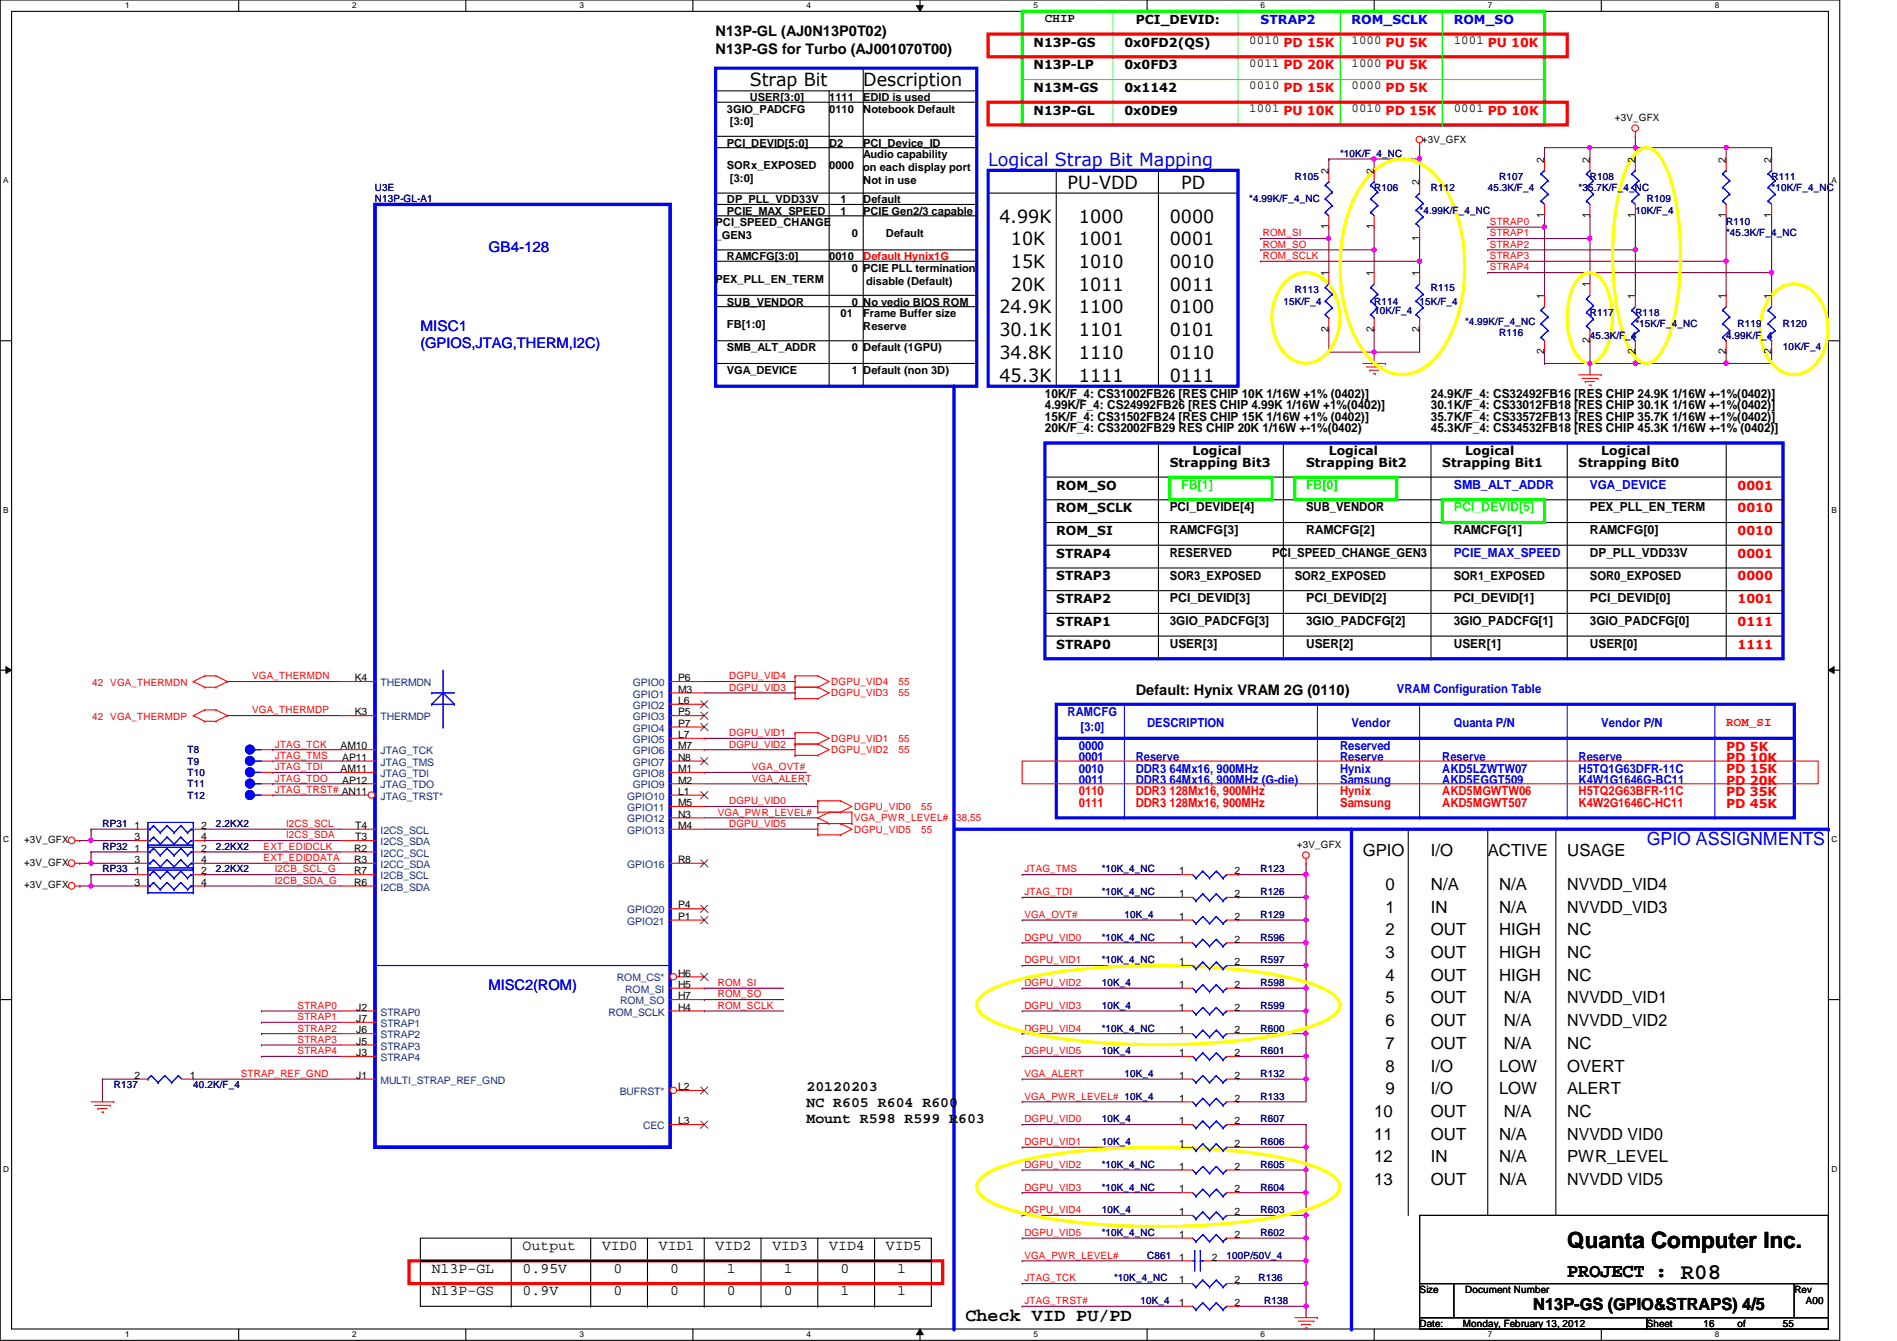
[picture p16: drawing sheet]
<svg xmlns="http://www.w3.org/2000/svg" width="297mm" height="210mm" viewBox="0 0 297 210" stroke-linecap="round" stroke-linejoin="round" font-family="sans-serif">
<defs><g id="words">
<g font-size="3.5">
<text x="245.4" y="195.3">Quanta Computer Inc.</text>
<text x="263.2" y="200.2">R08</text>
</g>
<text font-size="3" x="245.4" y="199.9">PROJECT :</text>
<g font-size="2.8">
<text x="117.4" y="13.5">Strap Bit</text>
<text x="135.2" y="13.5">Description</text>
<text x="167.2" y="29.5">PU-VDD</text>
<text x="185" y="29.5">PD</text>
<text x="156.5" y="34.8">4.99K</text>
<text x="168.9" y="34.8">1000</text>
<text x="183.2" y="34.8">0000</text>
<text x="158.3" y="38.4">10K</text>
<text x="158.3" y="42">15K</text>
<text x="168.9" y="42">1010</text>
<text x="168.9" y="38.4">1001</text>
<text x="183.2" y="42">0010</text>
<text x="183.2" y="38.4">0001</text>
<text x="158.3" y="45.5">20K</text>
<text x="168.9" y="45.5">1011</text>
<text x="183.2" y="45.5">0011</text>
<text x="156.5" y="49.1">24.9K</text>
<text x="156.5" y="52.6">30.1K</text>
<text x="168.9" y="49.1">1100</text>
<text x="168.9" y="52.6">1101</text>
<text x="183.2" y="49.1">0100</text>
<text x="183.2" y="52.6">0101</text>
<text x="156.5" y="56.2">34.8K</text>
<text x="156.5" y="59.7">45.3K</text>
<text x="168.9" y="59.7">1111</text>
<text x="168.9" y="56.2">1110</text>
<text x="183.2" y="59.7">0111</text>
<text x="183.2" y="56.2">0110</text>
<text x="151.2" y="206.8">Check VID PU/PD</text>
</g>
<g font-size="2.8" fill="#00f">
<text x="154.7" y="26">Logical Strap Bit Mapping</text>
<text x="257.8" y="132.3">GPIO ASSIGNMENTS</text>
</g>
<g font-size="2.6">
<text x="213.4" y="133.9">GPIO</text>
<text x="224.1" y="133.9">I/O</text>
<text x="233" y="133.9">ACTIVE</text>
<text x="245.4" y="133.9">USAGE</text>
<text x="217" y="139.3">0</text>
<text x="217" y="142.8">1</text>
<text x="224.1" y="139.3">N/A</text>
<text x="224.1" y="142.8">IN</text>
<text x="234.7" y="142.8">N/A</text>
<text x="234.7" y="139.3">N/A</text>
<text x="245.4" y="139.3">NVVDD_VID4</text>
<text x="245.4" y="142.8">NVVDD_VID3</text>
<text x="217" y="149.9">3</text>
<text x="217" y="146.4">2</text>
<text x="224.1" y="146.4">OUT</text>
<text x="224.1" y="149.9">OUT</text>
<text x="234.7" y="149.9">HIGH</text>
<text x="234.7" y="146.4">HIGH</text>
<text x="245.4" y="146.4">NC</text>
<text x="245.4" y="149.9">NC</text>
<text x="217" y="153.5">4</text>
<text x="224.1" y="153.5">OUT</text>
<text x="234.7" y="153.5">HIGH</text>
<text x="245.4" y="153.5">NC</text>
<text x="217" y="157.1">5</text>
<text x="217" y="160.6">6</text>
<text x="224.1" y="157.1">OUT</text>
<text x="224.1" y="160.6">OUT</text>
<text x="235.5" y="157.1">N/A</text>
<text x="235.5" y="160.6">N/A</text>
<text x="245.4" y="157.1">NVVDD_VID1</text>
<text x="245.4" y="160.6">NVVDD_VID2</text>
<text x="217" y="164.2">7</text>
<text x="217" y="167.7">8</text>
<text x="224.1" y="164.2">OUT</text>
<text x="224.1" y="167.7">I/O</text>
<text x="234.7" y="167.7">LOW</text>
<text x="235.5" y="164.2">N/A</text>
<text x="245.4" y="164.2">NC</text>
<text x="245.4" y="167.7">OVERT</text>
<text x="217" y="171.3">9</text>
<text x="224.1" y="171.3">I/O</text>
<text x="234.7" y="171.3">LOW</text>
<text x="245.4" y="171.3">ALERT</text>
<text x="215.2" y="174.8">10</text>
<text x="215.2" y="178.4">11</text>
<text x="224.1" y="174.8">OUT</text>
<text x="224.1" y="178.4">OUT</text>
<text x="234.7" y="178.4">N/A</text>
<text x="235.5" y="174.8">N/A</text>
<text x="245.4" y="174.8">NC</text>
<text x="245.4" y="178.4">NVVDD VID0</text>
<text x="215.2" y="181.9">12</text>
<text x="215.2" y="185.5">13</text>
<text x="224.1" y="185.5">OUT</text>
<text x="224.1" y="181.9">IN</text>
<text x="234.7" y="181.9">N/A</text>
<text x="234.7" y="185.5">N/A</text>
<text x="245.4" y="181.9">PWR_LEVEL</text>
<text x="245.4" y="185.5">NVVDD VID5</text>
<text x="240.1" y="205.1">N13P-GS (GPIO&amp;STRAPS) 4/5</text>
</g>
<g font-size="2.3">
<text x="112.1" y="5.7">N13P-GL (AJ0N13P0T02)</text>
<text x="112.1" y="8.4">N13P-GS for Turbo (AJ001070T00)</text>
<text x="177.8" y="108.8">Default: Hynix VRAM 2G (0110)</text>
<text x="126.3" y="170.8">20120203</text>
<text x="126.3" y="173.3">NC R605 R604 R600</text>
<text x="126.3" y="175.9">Mount R598 R599 R603</text>
<text x="81.8" y="195.7">Output</text>
<text x="94.3" y="195.7">VID0</text>
<text x="103.2" y="195.7">VID1</text>
<text x="112.1" y="195.7">VID2</text>
<text x="120.9" y="195.7">VID3</text>
<text x="129.8" y="195.7">VID4</text>
<text x="138.7" y="195.7">VID5</text>
<text x="67.6" y="199.2">N13P-GL</text>
<text x="67.6" y="202.8">N13P-GS</text>
<text x="81.8" y="202.8">0.9V</text>
<text x="81.8" y="199.2">0.95V</text>
<text x="96.1" y="202.8">0</text>
<text x="96.1" y="199.2">0</text>
<text x="104.9" y="202.8">0</text>
<text x="104.9" y="199.2">0</text>
<text x="113.8" y="202.8">0</text>
<text x="113.8" y="199.2">1</text>
<text x="122.7" y="202.8">0</text>
<text x="122.7" y="199.2">1</text>
<text x="131.6" y="199.2">0</text>
<text x="131.6" y="202.8">1</text>
<text x="140.5" y="202.8">1</text>
<text x="140.5" y="199.2">1</text>
</g>
<g font-size="2.3" fill="#00f">
<text x="76.5" y="39.4">GB4-128</text>
<text x="65.8" y="51.9">MISC1</text>
<text x="65.8" y="54.5">(GPIOS,JTAG,THERM,I2C)</text>
<text x="76.5" y="155">MISC2(ROM)</text>
</g>
<g font-size="1.9">
<text x="163.6" y="3.4">CHIP</text>
<text x="177.8" y="3.7">PCI_DEVID:</text>
<text x="161.8" y="7.3">N13P-GS</text>
<text x="161.8" y="10.8">N13P-LP</text>
<text x="176.1" y="10.8">0x0FD3</text>
<text x="176.1" y="7.3">0x0FD2(QS)</text>
<text x="195.6" y="6.9">0010 PD 15K</text>
<text x="195.6" y="10.4">0011 PD 20K</text>
<text x="211.6" y="6.9">1000 PU 5K</text>
<text x="211.6" y="10.4">1000 PU 5K</text>
<text x="227.6" y="6.9">1001 PU 10K</text>
<text x="161.8" y="14.4">N13M-GS</text>
<text x="161.8" y="17.9">N13P-GL</text>
<text x="176.1" y="14.4">0x1142</text>
<text x="176.1" y="17.9">0x0DE9</text>
<text x="195.6" y="14">0010 PD 15K</text>
<text x="195.6" y="17.5">1001 PU 10K</text>
<text x="211.6" y="14">0000 PD 5K</text>
<text x="211.6" y="17.5">0010 PD 15K</text>
<text x="227.6" y="17.5">0001 PD 10K</text>
<text x="163.6" y="64.1">4.99K/F_4: CS24992FB26 [RES CHIP 4.99K 1/16W +1%(0402)]</text>
<text x="163.6" y="62.3">10K/F_4: CS31002FB26 [RES CHIP 10K 1/16W +1% (0402)]</text>
<text x="163.6" y="65.8">15K/F_4: CS31502FB24 [RES CHIP 15K 1/16W +1% (0402)]</text>
<text x="224.1" y="64.1">30.1K/F_4: CS33012FB18 [RES CHIP 30.1K 1/16W +-1%(0402)]</text>
<text x="224.1" y="65.8">35.7K/F_4: CS33572FB13 [RES CHIP 35.7K 1/16W +-1%(0402)]</text>
<text x="224.1" y="62.3">24.9K/F_4: CS32492FB16 [RES CHIP 24.9K 1/16W +-1%(0402)]</text>
<text x="163.6" y="67.6">20K/F_4: CS32002FB29 RES CHIP 20K 1/16W +-1%(0402)</text>
<text x="186.7" y="71.3">Logical</text>
<text x="208.1" y="71.3">Logical</text>
<text x="224.1" y="67.6">45.3K/F_4: CS34532FB18 [RES CHIP 45.3K 1/16W +-1% (0402)]</text>
<text x="229.4" y="71.3">Logical</text>
<text x="250.7" y="71.3">Logical</text>
<text x="165.4" y="76.6">ROM_SO</text>
<text x="183.2" y="73.1">Strapping Bit3</text>
<text x="204.5" y="73.1">Strapping Bit2</text>
<text x="225.8" y="73.1">Strapping Bit1</text>
<text x="247.2" y="73.1">Strapping Bit0</text>
<text x="165.4" y="83.7">ROM_SI</text>
<text x="165.4" y="80.2">ROM_SCLK</text>
<text x="183.2" y="83.6">RAMCFG[3]</text>
<text x="183.2" y="80.1">PCI_DEVIDE[4]</text>
<text x="204.5" y="80.1">SUB_VENDOR</text>
<text x="204.5" y="83.6">RAMCFG[2]</text>
<text x="227.6" y="83.6">RAMCFG[1]</text>
<text x="249" y="83.6">RAMCFG[0]</text>
<text x="249" y="80.1">PEX_PLL_EN_TERM</text>
<text x="165.4" y="87.3">STRAP4</text>
<text x="183.2" y="87.2">RESERVED</text>
<text x="199.2" y="87.2">PCI_SPEED_CHANGE_GEN3</text>
<text x="249" y="87.2">DP_PLL_VDD33V</text>
<text x="165.4" y="94.4">STRAP2</text>
<text x="165.4" y="90.8">STRAP3</text>
<text x="183.2" y="94.3">PCI_DEVID[3]</text>
<text x="183.2" y="90.7">SOR3_EXPOSED</text>
<text x="202.7" y="90.7">SOR2_EXPOSED</text>
<text x="204.5" y="94.3">PCI_DEVID[2]</text>
<text x="227.6" y="90.7">SOR1_EXPOSED</text>
<text x="227.6" y="94.3">PCI_DEVID[1]</text>
<text x="249" y="90.7">SOR0_EXPOSED</text>
<text x="249" y="94.3">PCI_DEVID[0]</text>
<text x="165.4" y="101.5">STRAP0</text>
<text x="165.4" y="98">STRAP1</text>
<text x="183.2" y="101.4">USER[3]</text>
<text x="183.2" y="97.8">3GIO_PADCFG[3]</text>
<text x="204.5" y="101.4">USER[2]</text>
<text x="204.5" y="97.8">3GIO_PADCFG[2]</text>
<text x="227.6" y="97.8">3GIO_PADCFG[1]</text>
<text x="227.6" y="101.4">USER[1]</text>
<text x="249" y="101.4">USER[0]</text>
<text x="249" y="97.8">3GIO_PADCFG[0]</text>
</g>
<g font-size="1.9" fill="#00f">
<text x="197.4" y="3.7">STRAP2</text>
<text x="211.6" y="3.7">ROM_SCLK</text>
<text x="227.6" y="3.7">ROM_SO</text>
<text x="227.6" y="76.5">SMB_ALT_ADDR</text>
<text x="249" y="76.5">VGA_DEVICE</text>
<text x="227.6" y="87.2">PCIE_MAX_SPEED</text>
<text x="167.2" y="112.1">RAMCFG</text>
<text x="179.6" y="113.8">DESCRIPTION</text>
<text x="211.6" y="113.8">Vendor</text>
<text x="218.7" y="108.5">VRAM Configuration Table</text>
<text x="227.6" y="113.8">Quanta P/N</text>
<text x="250.7" y="113.8">Vendor P/N</text>
<text x="168.9" y="117.4">0000</text>
<text x="168.9" y="119.2">0001</text>
<text x="169.2" y="114.4">[3:0]</text>
<text x="177.8" y="119.2">Reserve</text>
<text x="209.8" y="117.4">Reserved</text>
<text x="209.8" y="119.2">Reserve</text>
<text x="225.8" y="119.2">Reserve</text>
<text x="247.2" y="119.2">Reserve</text>
<text x="168.9" y="120.9">0010</text>
<text x="168.9" y="122.7">0011</text>
<text x="177.8" y="120.9">DDR3 64Mx16, 900MHz</text>
<text x="177.8" y="122.7">DDR3 64Mx16, 900MHz (G-die)</text>
<text x="209.8" y="120.9">Hynix</text>
<text x="209.8" y="122.7">Samsung</text>
<text x="225.8" y="122.7">AKD5EGGT509</text>
<text x="225.8" y="120.9">AKD5LZWTW07</text>
<text x="247.2" y="120.9">H5TQ1G63DFR-11C</text>
<text x="247.2" y="122.7">K4W1G1646G-BC11</text>
</g>
<g font-size="1.9" fill="#0f0">
<text x="185" y="76.5">FB[1]</text>
<text x="204.5" y="76.5">FB[0]</text>
<text x="227.6" y="80.1">PCI_DEVID[5]</text>
</g>
<g font-size="1.9" fill="#f00">
<text x="272.1" y="76.6">0001</text>
<text x="272.1" y="83.7">0010</text>
<text x="272.1" y="80.2">0010</text>
<text x="272.1" y="87.3">0001</text>
<text x="272.1" y="94.4">1001</text>
<text x="272.1" y="90.8">0000</text>
<text x="272.1" y="98">0111</text>
<text x="272.1" y="101.5">1111</text>
<text x="270.3" y="113.6">ROM_SI</text>
<text x="270.3" y="119.3">PD 10K</text>
<text x="270.3" y="117.5">PD 5K</text>
<text x="168.9" y="124.5">0110</text>
<text x="177.8" y="124.5">DDR3 128Mx16, 900MHz</text>
<text x="209.8" y="124.5">Hynix</text>
<text x="225.8" y="124.5">AKD5MGWTW06</text>
<text x="247.2" y="124.5">H5TQ2G63BFR-11C</text>
<text x="270.3" y="121.1">PD 15K</text>
<text x="270.3" y="122.9">PD 20K</text>
<text x="270.3" y="124.6">PD 35K</text>
<text x="168.9" y="126.3">0111</text>
<text x="177.8" y="126.3">DDR3 128Mx16, 900MHz</text>
<text x="209.8" y="126.3">Samsung</text>
<text x="225.8" y="126.3">AKD5MGWT507</text>
<text x="247.2" y="126.3">K4W2G1646C-HC11</text>
<text x="270.3" y="126.4">PD 45K</text>
</g>
<g font-size="1.7">
<text x="113.8" y="17.6">3GIO_PADCFG</text>
<text x="117.4" y="15.8">USER[3:0]</text>
<text x="129.8" y="15.8">1111</text>
<text x="129.8" y="17.6">0110</text>
<text x="135.2" y="15.8">EDID is used</text>
<text x="135.2" y="17.6">Notebook Default</text>
<text x="113.8" y="22.9">PCI_DEVID[5:0]</text>
<text x="114.3" y="19.6">[3:0]</text>
<text x="129.8" y="22.9">D2</text>
<text x="135.2" y="22.9">PCI_Device_ID</text>
<text x="113.8" y="26.5">SORx_EXPOSED</text>
<text x="114.3" y="28.5">[3:0]</text>
<text x="129.8" y="26.5">0000</text>
<text x="135.2" y="24.7">Audio capability</text>
<text x="135.2" y="26.8">on each display port</text>
<text x="135.2" y="28.8">Not in use</text>
<text x="112.1" y="35.4">PCI_SPEED_CHANGE</text>
<text x="113.8" y="31.8">DP_PLL_VDD33V</text>
<text x="113.8" y="33.6">PCIE_MAX_SPEED</text>
<text x="131.6" y="31.8">1</text>
<text x="131.6" y="33.6">1</text>
<text x="135.2" y="33.6">PCIE Gen2/3 capable</text>
<text x="135.2" y="31.8">Default</text>
<text x="112.1" y="37.4">_GEN3</text>
<text x="113.8" y="40.7">RAMCFG[3:0]</text>
<text x="129.8" y="40.7">0010</text>
<text x="133.4" y="37.2">0</text>
<text x="138.7" y="37.2">Default</text>
<text x="112.1" y="44.3">PEX_PLL_EN_TERM</text>
<text x="113.8" y="47.8">SUB_VENDOR</text>
<text x="133.4" y="47.8">0 No vedio BIOS ROM</text>
<text x="133.4" y="42.5">0 PCIE PLL termination</text>
<text x="135.6" y="44.5">disable (Default)</text>
<text x="113.8" y="51.4">FB[1:0]</text>
<text x="131.6" y="49.6">01</text>
<text x="135.2" y="49.6">Frame Buffer size</text>
<text x="135.2" y="51.6">Reserve</text>
<text x="113.8" y="54.9">SMB_ALT_ADDR</text>
<text x="113.8" y="58.5">VGA_DEVICE</text>
<text x="133.4" y="58.5">1 Default (non 3D)</text>
<text x="133.4" y="54.9">0 Default (1GPU)</text>
</g>
<text font-size="1.7" fill="#f00" x="135.2" y="40.7">Default Hynix1G</text>
<g font-size="1.6">
<text x="222.6" y="22.4">+3V_GFX</text>
<text x="252.9" y="18.9">+3V_GFX</text>
<text x="208" y="27.2" transform="rotate(-90 208 27.2)">2</text>
<text x="215.1" y="27.2" transform="rotate(-90 215.1 27.2)">2</text>
<text x="222.2" y="29" transform="rotate(-90 222.2 29)">2</text>
<text x="241.8" y="25.4" transform="rotate(-90 241.8 25.4)">2</text>
<text x="248.9" y="25.4" transform="rotate(-90 248.9 25.4)">2</text>
<text x="256" y="25.4" transform="rotate(-90 256 25.4)">2</text>
<text x="270.3" y="25.4" transform="rotate(-90 270.3 25.4)">2</text>
<text x="277.4" y="25.4" transform="rotate(-90 277.4 25.4)">2</text>
<text x="208" y="35.9" transform="rotate(-90 208 35.9)">1</text>
<text x="215.1" y="35.9" transform="rotate(-90 215.1 35.9)">1</text>
<text x="241.8" y="34.1" transform="rotate(-90 241.8 34.1)">1</text>
<text x="248.9" y="34.1" transform="rotate(-90 248.9 34.1)">1</text>
<text x="256" y="34.1" transform="rotate(-90 256 34.1)">1</text>
<text x="270.3" y="34.1" transform="rotate(-90 270.3 34.1)">1</text>
<text x="277.4" y="34.1" transform="rotate(-90 277.4 34.1)">1</text>
<text x="222.2" y="37.7" transform="rotate(-90 222.2 37.7)">1</text>
<text x="208" y="43.2" transform="rotate(-90 208 43.2)">1</text>
<text x="215.1" y="43.2" transform="rotate(-90 215.1 43.2)">1</text>
<text x="222.2" y="43.2" transform="rotate(-90 222.2 43.2)">1</text>
<text x="241.8" y="46.8" transform="rotate(-90 241.8 46.8)">1</text>
<text x="248.9" y="45" transform="rotate(-90 248.9 45)">1</text>
<text x="256" y="46.8" transform="rotate(-90 256 46.8)">1</text>
<text x="270.3" y="46.8" transform="rotate(-90 270.3 46.8)">1</text>
<text x="277.4" y="46.8" transform="rotate(-90 277.4 46.8)">1</text>
<text x="208" y="51.9" transform="rotate(-90 208 51.9)">2</text>
<text x="215.1" y="51.9" transform="rotate(-90 215.1 51.9)">2</text>
<text x="222.2" y="51.9" transform="rotate(-90 222.2 51.9)">2</text>
<text x="248.9" y="53.7" transform="rotate(-90 248.9 53.7)">2</text>
<text x="241.8" y="55.5" transform="rotate(-90 241.8 55.5)">2</text>
<text x="256" y="55.5" transform="rotate(-90 256 55.5)">2</text>
<text x="270.3" y="55.5" transform="rotate(-90 270.3 55.5)">2</text>
<text x="277.4" y="55.5" transform="rotate(-90 277.4 55.5)">2</text>
<text x="55.5" y="106.6">K4</text>
<text x="106.2" y="106.6">P6</text>
<text x="55.5" y="112">K3</text>
<text x="106.2" y="108.4">M3</text>
<text x="106.2" y="110.2">L6</text>
<text x="106.2" y="112">P5</text>
<text x="106.2" y="113.7">P7</text>
<text x="53.3" y="117.3">AM10</text>
<text x="53.6" y="119.1">AP11</text>
<text x="106.2" y="115.5">L7</text>
<text x="106.2" y="117.3">M7</text>
<text x="106.2" y="119.1">N8</text>
<text x="53.3" y="120.9">AM11</text>
<text x="53.6" y="122.6">AP12</text>
<text x="106.2" y="120.9">M1</text>
<text x="106.2" y="122.6">M2</text>
<text x="106.2" y="124.4">L1</text>
<text x="3.8" y="132">+3V_GFX</text>
<text x="21" y="129.8">1</text>
<text x="21" y="131.5">3</text>
<text x="31.5" y="129.8">2</text>
<text x="31.5" y="131.5">4</text>
<text x="55.6" y="129.8">T4</text>
<text x="55.6" y="131.5">T3</text>
<text x="106.2" y="126.2">M5</text>
<text x="106.2" y="128">N3</text>
<text x="106.2" y="129.8">M4</text>
<text x="3.8" y="135.5">+3V_GFX</text>
<text x="21" y="136.9">1</text>
<text x="21" y="133.3">1</text>
<text x="21" y="135.1">3</text>
<text x="31.5" y="136.9">2</text>
<text x="31.5" y="133.3">2</text>
<text x="31.5" y="135.1">4</text>
<text x="55.5" y="133.3">R2</text>
<text x="55.5" y="135.1">R3</text>
<text x="55.5" y="136.9">R7</text>
<text x="106.2" y="135.1">R8</text>
<text x="184.6" y="136.9">1</text>
<text x="193.3" y="136.9">2</text>
<text x="203.1" y="132.7">+3V_GFX</text>
<text x="3.8" y="139.1">+3V_GFX</text>
<text x="21" y="138.6">3</text>
<text x="31.5" y="138.6">4</text>
<text x="55.5" y="138.6">R6</text>
<text x="106.2" y="142.2">P4</text>
<text x="106.2" y="144">P1</text>
<text x="184.6" y="144">1</text>
<text x="184.6" y="140.4">1</text>
<text x="193.3" y="144">2</text>
<text x="193.3" y="140.4">2</text>
<text x="184.6" y="147.5">1</text>
<text x="193.3" y="147.5">2</text>
<text x="106.2" y="152.9">H6</text>
<text x="106.2" y="154.6">H5</text>
<text x="184.6" y="151.1">1</text>
<text x="184.6" y="154.6">1</text>
<text x="193.3" y="151.1">2</text>
<text x="193.3" y="154.6">2</text>
<text x="55.8" y="160">J7</text>
<text x="55.8" y="158.2">J2</text>
<text x="55.8" y="161.8">J6</text>
<text x="106.2" y="156.4">H7</text>
<text x="106.2" y="158.2">H4</text>
<text x="184.6" y="161.8">1</text>
<text x="184.6" y="158.2">1</text>
<text x="193.3" y="161.8">2</text>
<text x="193.3" y="158.2">2</text>
<text x="55.8" y="163.5">J5</text>
<text x="55.8" y="165.3">J3</text>
<text x="184.6" y="165.3">1</text>
<text x="193.3" y="165.3">2</text>
<text x="21" y="168.9">2</text>
<text x="29.7" y="168.9">1</text>
<text x="55.8" y="168.9">J1</text>
<text x="106.2" y="170.6">L2</text>
<text x="184.6" y="168.9">1</text>
<text x="184.6" y="172.4">1</text>
<text x="193.3" y="168.9">2</text>
<text x="193.3" y="172.4">2</text>
<text x="106.2" y="176">L3</text>
<text x="184.6" y="179.5">1</text>
<text x="184.6" y="176">1</text>
<text x="193.3" y="179.5">2</text>
<text x="193.3" y="176">2</text>
<text x="184.6" y="183.1">1</text>
<text x="193.3" y="183.1">2</text>
<text x="184.6" y="190.2">1</text>
<text x="184.6" y="186.6">1</text>
<text x="193.3" y="190.2">2</text>
<text x="193.3" y="186.6">2</text>
<text x="184.6" y="193.8">1</text>
<text x="184.6" y="197.3">1</text>
<text x="189.7" y="197.3">2</text>
<text x="193.3" y="193.8">2</text>
<text x="184.6" y="200.9">1</text>
<text x="193.3" y="200.9">2</text>
<text x="222.3" y="202.4">Size</text>
<text x="229.4" y="202.4">Document Number</text>
<text x="281" y="202.4">Rev</text>
<text x="184.6" y="204.4">1</text>
<text x="193.3" y="204.4">2</text>
<text x="222.3" y="207.7">Date:</text>
<text x="229.1" y="207.7">Monday, February 13, 2012</text>
<text x="257.8" y="207.7">Sheet</text>
<text x="266.7" y="207.7">16</text>
<text x="272.1" y="207.7">of</text>
<text x="279.2" y="207.7">55</text>
<text x="282.7" y="204.1">A00</text>
</g>
<g font-size="1.6" fill="#000080">
<text x="58.7" y="29.9">U3E</text>
<text x="202.7" y="28.1">R105</text>
<text x="209.8" y="24.6">*10K/F_4_NC</text>
<text x="215.2" y="29.9">R106</text>
<text x="224.1" y="29.9">R112</text>
<text x="233" y="29.9">45.3K/F_4</text>
<text x="234.7" y="28.1">R107</text>
<text x="247.2" y="29.9">*35.7K/F_4_NC</text>
<text x="249" y="28.1">R108</text>
<text x="277.4" y="28.1">R111</text>
<text x="277.4" y="29.9">*10K/F_4_NC</text>
<text x="58.7" y="31.7">N13P-GL-A1</text>
<text x="195.6" y="31.7">*4.99K/F_4_NC</text>
<text x="222.3" y="33.4">*4.99K/F_4_NC</text>
<text x="256.1" y="33.4">10K/F_4</text>
<text x="257.8" y="31.7">R109</text>
<text x="270.3" y="35.2">R110</text>
<text x="270.3" y="37">*45.3K/F_4_NC</text>
<text x="201" y="47.7">15K/F_4</text>
<text x="202.7" y="45.9">R113</text>
<text x="215.2" y="47.7">R114</text>
<text x="222.3" y="47.7">15K/F_4</text>
<text x="224.1" y="45.6">R115</text>
<text x="215.2" y="49.1">10K/F_4</text>
<text x="229.4" y="50.9">*4.99K/F_4_NC</text>
<text x="234.7" y="52.7">R116</text>
<text x="249" y="49.4">R117</text>
<text x="249" y="53">45.3K/F_4</text>
<text x="256.1" y="49.4">R118</text>
<text x="256.1" y="51.2">*15K/F_4_NC</text>
<text x="270.3" y="53">4.99K/F_4</text>
<text x="272.1" y="51.2">R119</text>
<text x="279.2" y="51.2">R120</text>
<text x="279.2" y="54.8">10K/F_4</text>
<text x="29.4" y="119.7">T9</text>
<text x="29.4" y="117.9">T8</text>
<text x="29.4" y="125">T12</text>
<text x="29.4" y="123.2">T11</text>
<text x="29.4" y="121.5">T10</text>
<text x="16" y="129.5">RP31</text>
<text x="33.8" y="129.5">2.2KX2</text>
<text x="16" y="136.6">RP33</text>
<text x="16" y="133">RP32</text>
<text x="33.8" y="136.6">2.2KX2</text>
<text x="33.8" y="133">2.2KX2</text>
<text x="172.5" y="136.6">*10K_4_NC</text>
<text x="197.4" y="136.6">R123</text>
<text x="172.5" y="140.1">*10K_4_NC</text>
<text x="176.1" y="143.7">10K_4</text>
<text x="197.4" y="143.7">R129</text>
<text x="197.4" y="140.1">R126</text>
<text x="172.5" y="147.2">*10K_4_NC</text>
<text x="197.4" y="147.2">R596</text>
<text x="172.5" y="150.8">*10K_4_NC</text>
<text x="172.5" y="154.3">10K_4</text>
<text x="197.4" y="150.8">R597</text>
<text x="197.4" y="154.3">R598</text>
<text x="172.5" y="161.5">*10K_4_NC</text>
<text x="172.5" y="157.9">10K_4</text>
<text x="197.4" y="161.5">R600</text>
<text x="197.4" y="157.9">R599</text>
<text x="172.5" y="165">10K_4</text>
<text x="197.4" y="165">R601</text>
<text x="17.8" y="170.3">R137</text>
<text x="30.3" y="170.3">40.2K/F_4</text>
<text x="176.1" y="168.6">10K_4</text>
<text x="197.4" y="168.6">R132</text>
<text x="197.4" y="172.1">R133</text>
<text x="172.5" y="179.2">10K_4</text>
<text x="172.5" y="175.7">10K_4</text>
<text x="197.4" y="179.2">R606</text>
<text x="197.4" y="175.7">R607</text>
<text x="172.5" y="182.8">*10K_4_NC</text>
<text x="197.4" y="182.8">R605</text>
<text x="172.5" y="189.9">10K_4</text>
<text x="172.5" y="186.4">*10K_4_NC</text>
<text x="197.4" y="189.9">R603</text>
<text x="197.4" y="186.4">R604</text>
<text x="172.5" y="193.5">*10K_4_NC</text>
<text x="179.6" y="197">C861</text>
<text x="192.1" y="197">100P/50V_4</text>
<text x="197.4" y="193.5">R602</text>
<text x="174.5" y="200.6">*10K_4_NC</text>
<text x="197.1" y="200.6">R136</text>
<text x="178.6" y="204.1">10K_4</text>
<text x="197.9" y="204.1">R138</text>
</g>
<g font-size="1.6" fill="#f00">
<text x="233.3" y="35.2">STRAP0</text>
<text x="197.7" y="40.6">ROM_SCLK</text>
<text x="197.7" y="37">ROM_SI</text>
<text x="197.7" y="38.8">ROM_SO</text>
<text x="233.3" y="38.8">STRAP2</text>
<text x="233.3" y="37">STRAP1</text>
<text x="233.3" y="40.6">STRAP3</text>
<text x="233.3" y="42.3">STRAP4</text>
<text x="14.4" y="107.4">42 VGA_THERMDN</text>
<text x="39.5" y="106.3">VGA_THERMDN</text>
<text x="114.2" y="106.3">DGPU_VID4</text>
<text x="130.2" y="107.2">DGPU_VID4</text>
<text x="140.7" y="107.2">55</text>
<text x="14.4" y="112.7">42 VGA_THERMDP</text>
<text x="39.5" y="111.7">VGA_THERMDP</text>
<text x="114.2" y="108.1">DGPU_VID3</text>
<text x="130.2" y="109">DGPU_VID3</text>
<text x="140.7" y="109">55</text>
<text x="43" y="117">JTAG_TCK</text>
<text x="43" y="118.8">JTAG_TMS</text>
<text x="114.2" y="117">DGPU_VID2</text>
<text x="114.2" y="115.2">DGPU_VID1</text>
<text x="130.2" y="116.1">DGPU_VID1</text>
<text x="130.2" y="117.9">DGPU_VID2</text>
<text x="140.7" y="116.1">55</text>
<text x="140.7" y="117.9">55</text>
<text x="43" y="124.1">JTAG_TRST# AN11</text>
<text x="43" y="120.6">JTAG_TDI</text>
<text x="43" y="122.3">JTAG_TDO</text>
<text x="114.2" y="125.9">DGPU_VID0</text>
<text x="117.7" y="120.6">VGA_OVT#</text>
<text x="117.7" y="122.3">VGA_ALERT</text>
<text x="44.8" y="129.5">I2CS_SCL</text>
<text x="44.8" y="131.2">I2CS_SDA</text>
<text x="112.4" y="127.7">VGA_PWR_LEVEL#</text>
<text x="114.2" y="129.5">DGPU_VID5</text>
<text x="133.7" y="126.8">DGPU_VID0</text>
<text x="133.7" y="130.3">DGPU_VID5</text>
<text x="133.7" y="128.6">VGA_PWR_LEVEL#</text>
<text x="144.2" y="126.8">55</text>
<text x="144.2" y="130.3">55</text>
<text x="149.7" y="128.6">38,55</text>
<text x="41.3" y="133">EXT_EDIDCLK</text>
<text x="41.3" y="134.8">EXT_EDIDDATA</text>
<text x="43" y="136.6">I2CB_SCL_G</text>
<text x="160.4" y="136.6">JTAG_TMS</text>
<text x="43" y="138.3">I2CB_SDA_G</text>
<text x="160.4" y="140.1">JTAG_TDI</text>
<text x="160.4" y="143.7">VGA_OVT#</text>
<text x="160.4" y="147.2">DGPU_VID0</text>
<text x="112.4" y="154.3">ROM_SI</text>
<text x="160.4" y="154.3">DGPU_VID2</text>
<text x="160.4" y="150.8">DGPU_VID1</text>
<text x="46.6" y="157.9">STRAP0</text>
<text x="46.6" y="159.7">STRAP1</text>
<text x="46.6" y="161.5">STRAP2</text>
<text x="112.4" y="156.1">ROM_SO</text>
<text x="112.4" y="157.9">ROM_SCLK</text>
<text x="160.4" y="161.5">DGPU_VID4</text>
<text x="160.4" y="157.9">DGPU_VID3</text>
<text x="46.6" y="163.2">STRAP3</text>
<text x="46.6" y="165">STRAP4</text>
<text x="160.4" y="165">DGPU_VID5</text>
<text x="37.7" y="168.6">STRAP_REF_GND</text>
<text x="160.4" y="168.6">VGA_ALERT</text>
<text x="160.4" y="172.1">VGA_PWR_LEVEL# 10K_4</text>
<text x="160.4" y="175.7">DGPU_VID0</text>
<text x="160.4" y="179.2">DGPU_VID1</text>
<text x="160.4" y="182.8">DGPU_VID2</text>
<text x="160.4" y="186.4">DGPU_VID3</text>
<text x="160.4" y="189.9">DGPU_VID4</text>
<text x="160.4" y="197">VGA_PWR_LEVEL#</text>
<text x="160.4" y="193.5">DGPU_VID5</text>
<text x="160.4" y="200.6">JTAG_TCK</text>
<text x="160.4" y="204.1">JTAG_TRST#</text>
</g>
<g font-size="1.6" fill="#004080">
<text x="59.6" y="107.4">THERMDN</text>
<text x="99.1" y="107.4">GPIO0</text>
<text x="59.6" y="112.7">THERMDP</text>
<text x="99.1" y="109.2">GPIO1</text>
<text x="99.1" y="111">GPIO2</text>
<text x="99.1" y="112.7">GPIO3</text>
<text x="59.6" y="118.1">JTAG_TCK</text>
<text x="59.6" y="119.8">JTAG_TMS</text>
<text x="99.1" y="114.5">GPIO4</text>
<text x="99.1" y="116.3">GPIO5</text>
<text x="99.1" y="118.1">GPIO6</text>
<text x="99.1" y="119.8">GPIO7</text>
<text x="59.6" y="121.6">JTAG_TDI</text>
<text x="59.6" y="123.4">JTAG_TDO</text>
<text x="59.6" y="125.2">JTAG_TRST*</text>
<text x="98.2" y="125.2">GPIO10</text>
<text x="99.1" y="121.6">GPIO8</text>
<text x="99.1" y="123.4">GPIO9</text>
<text x="59.6" y="130.5">I2CS_SCL</text>
<text x="98.2" y="127">GPIO11</text>
<text x="98.2" y="128.7">GPIO12</text>
<text x="98.2" y="130.5">GPIO13</text>
<text x="59.6" y="132.3">I2CS_SDA</text>
<text x="59.6" y="134.1">I2CC_SCL</text>
<text x="59.6" y="135.8">I2CC_SDA</text>
<text x="59.6" y="137.6">I2CB_SCL</text>
<text x="98.2" y="135.8">GPIO16</text>
<text x="59.6" y="139.4">I2CB_SDA</text>
<text x="98.2" y="143">GPIO20</text>
<text x="98.2" y="144.7">GPIO21</text>
<text x="96.6" y="153.6">ROM_CS*</text>
<text x="97.9" y="155.4">ROM_SI</text>
<text x="59.6" y="160.7">STRAP1</text>
<text x="59.6" y="159">STRAP0</text>
<text x="95.3" y="159">ROM_SCLK</text>
<text x="97.1" y="157.2">ROM_SO</text>
<text x="59.6" y="164.3">STRAP3</text>
<text x="59.6" y="162.5">STRAP2</text>
<text x="59.6" y="166.1">STRAP4</text>
<text x="59.6" y="169.6">MULTI_STRAP_REF_GND</text>
<text x="97.1" y="171.4">BUFRST*</text>
<text x="100.7" y="176.7">CEC</text>
</g>
<g font-size="1.3">
<text x="19.6" y="1.3">1</text>
<text x="55.2" y="1.3">2</text>
<text x="90.7" y="1.3">3</text>
<text x="126.3" y="1.3">4</text>
<text x="161.8" y="1.3">5</text>
<text x="197.4" y="1.3">6</text>
<text x="233" y="1.3">7</text>
<text x="268.5" y="1.3">8</text>
<text x=".5" y="28.7">A</text>
<text x="286.8" y="28.7">A</text>
<text x=".5" y="80.3">B</text>
<text x="286.8" y="80.3">B</text>
<text x=".5" y="131.8">C</text>
<text x="286.8" y="131.8">C</text>
<text x=".5" y="183.4">D</text>
<text x="286.8" y="183.4">D</text>
<text x="19.6" y="209.3">1</text>
<text x="55.2" y="209.3">2</text>
<text x="90.7" y="209.3">3</text>
<text x="126.3" y="209.3">4</text>
<text x="161.8" y="209.3">5</text>
<text x="197.4" y="209.3">6</text>
<text x="233" y="209.3">7</text>
<text x="268.5" y="209.3">8</text>
</g>
</g></defs>
<path d="M0 0h288.1v209.8h-288.1zM1.8 1.8h284.5v206.2h-284.5z" fill="none" stroke="#000" stroke-width=".17"/>
<g fill="#fff">
<path d="M19.6 .2h.7v1.4h-.7z"/>
<path d="M19.6 208.2h.7v1.4h-.7z"/>
</g>
<path d="M37.4 0v1.8M37.4 208v1.8" fill="none" stroke="#000" stroke-width=".17"/>
<g fill="#fff">
<path d="M55.2 .2h.6v1.4h-.6z"/>
<path d="M55.2 208.2h.6v1.4h-.6z"/>
</g>
<path d="M72.9 0v1.8M72.9 208v1.8" fill="none" stroke="#000" stroke-width=".17"/>
<g fill="#fff">
<path d="M90.7 .2h.7v1.4h-.7z"/>
<path d="M90.7 208.2h.7v1.4h-.7z"/>
</g>
<path d="M108.5 0v1.8M108.5 208v1.8" fill="none" stroke="#000" stroke-width=".17"/>
<g fill="#fff">
<path d="M126.3 .2h.7v1.4h-.7z"/>
<path d="M126.3 208.2h.7v1.4h-.7z"/>
</g>
<path d="M144.1 0v1.8M144.1 208v1.8" fill="none" stroke="#000" stroke-width=".17"/>
<path d="M143.5 .9h1.1l-.5 .9zM144.1 208l.5 .9h-1.1z" fill="#000"/>
<path d="M143.5 .9h1.1l-.5 .9zM144.1 208l.5 .9h-1.1z" fill="none" stroke="#000" stroke-width=".16"/>
<g fill="#fff">
<path d="M161.8 .2h.7v1.4h-.7z"/>
<path d="M161.8 208.2h.7v1.4h-.7z"/>
</g>
<path d="M179.6 0v1.8M179.6 208v1.8" fill="none" stroke="#000" stroke-width=".17"/>
<g fill="#fff">
<path d="M197.4 .2h.7v1.4h-.7z"/>
<path d="M197.4 208.2h.7v1.4h-.7z"/>
</g>
<path d="M215.2 0v1.8M215.2 208v1.8" fill="none" stroke="#000" stroke-width=".17"/>
<g fill="#fff">
<path d="M233 .2h.6v1.4h-.6z"/>
<path d="M233 208.2h.6v1.4h-.6z"/>
</g>
<path d="M250.7 0v1.8M250.7 208v1.8" fill="none" stroke="#000" stroke-width=".17"/>
<g fill="#fff">
<path d="M268.5 .2h.7v1.4h-.7z"/>
<path d="M268.5 208.2h.7v1.4h-.7z"/>
<path d="M.5 27.6h.8v1.4h-.8z"/>
<path d="M286.8 27.6h.8v1.4h-.8z"/>
<path d="M.5 79.1h.8v1.4h-.8z"/>
<path d="M286.8 79.1h.8v1.4h-.8z"/>
</g>
<path d="M0 53.3h1.8M286.3 53.3h1.8" fill="none" stroke="#000" stroke-width=".17"/>
<g fill="#fff">
<path d="M.5 130.7h.9v1.4h-.9z"/>
<path d="M286.8 130.7h.9v1.4h-.9z"/>
</g>
<path d="M0 104.9h1.8M286.3 104.9h1.8" fill="none" stroke="#000" stroke-width=".17"/>
<path d="M.9 104.4l.9 .5-.9 .5zM286.3 104.9l.9-.5v1z" fill="#000"/>
<path d="M.9 104.4l.9 .5-.9 .5zM286.3 104.9l.9-.5v1z" fill="none" stroke="#000" stroke-width=".16"/>
<g fill="#fff">
<path d="M.5 182.2h.9v1.4h-.9z"/>
<path d="M286.8 182.2h.9v1.4h-.9z"/>
</g>
<path d="M0 156.5h1.8M286.3 156.5h1.8" fill="none" stroke="#000" stroke-width=".17"/>
<g fill="none" stroke="#800040" stroke-width=".17">
<path d="M197.4 40.9h.1M197.4 40.9h24.9M42.7 117.3h.1M42.7 119.1h.1M42.7 117.3h10.7M42.7 119.1h10.7M42.7 124.5h.1M42.7 120.9h.1M42.7 122.7h.1M42.7 124.5h10.7M42.7 120.9h10.7M42.7 122.7h10.7"/>
<path d="M40.9 158.2h.1M40.9 158.2h12.5M40.9 160h.1M40.9 161.8h.1M40.9 160h12.5M40.9 161.8h12.5"/>
</g>
<circle cx="222.3" cy="40.9" r=".32" fill="#f0f"/>
<circle cx="222.3" cy="40.9" r=".32" fill="none" stroke="#f0f" stroke-width=".17"/>
<path d="M241.8 55.1h.1M241.8 55.1v1.8M249 56.9h.1M249 56.9h7.1" fill="none" stroke="#800040" stroke-width=".17"/>
<circle cx="256" cy="56.9" r=".32" fill="#f0f"/>
<circle cx="256" cy="56.9" r=".32" fill="none" stroke="#f0f" stroke-width=".17"/>
<path d="M249 56.9h.1M249 56.9v1.8" fill="none" stroke="#800040" stroke-width=".17"/>
<circle cx="248.9" cy="56.9" r=".32" fill="#f0f"/>
<circle cx="248.9" cy="56.9" r=".32" fill="none" stroke="#f0f" stroke-width=".17"/>
<path d="M233 35.6h.1M233 35.6h8.8M241.8 23.1h.1M241.8 35.6h.1M241.8 23.1v1.8M241.8 35.6v10.6M241.8 23.1h7.2M249 23.1h.1M249 23.1v1.8M256.1 21.3h.1M256.1 21.3v1.8" fill="none" stroke="#800040" stroke-width=".17"/>
<circle cx="241.8" cy="35.5" r=".32" fill="#f0f"/>
<circle cx="241.8" cy="35.5" r=".32" fill="none" stroke="#f0f" stroke-width=".17"/>
<path d="M233 39.1h.1M233 39.1h23.1M249 37.3h.1M249 37.3v7.1M256.1 33.8h.1M256.1 39.1h.1M256.1 33.8v12.4M256.1 55.1h.1M256.1 55.1v1.8" fill="none" stroke="#800040" stroke-width=".17"/>
<circle cx="256" cy="39.1" r=".32" fill="#f0f"/>
<circle cx="256" cy="39.1" r=".32" fill="none" stroke="#f0f" stroke-width=".17"/>
<path d="M249 23.1h.1M249 23.1h7.1" fill="none" stroke="#800040" stroke-width=".17"/>
<circle cx="256" cy="23.1" r=".32" fill="#f0f"/>
<circle cx="256" cy="23.1" r=".32" fill="none" stroke="#f0f" stroke-width=".17"/>
<circle cx="248.9" cy="23.1" r=".32" fill="#f0f"/>
<circle cx="248.9" cy="23.1" r=".32" fill="none" stroke="#f0f" stroke-width=".17"/>
<path d="M233 37.3h.1M233 37.3h16" fill="none" stroke="#800040" stroke-width=".17"/>
<circle cx="248.9" cy="37.3" r=".32" fill="#f0f"/>
<circle cx="248.9" cy="37.3" r=".32" fill="none" stroke="#f0f" stroke-width=".17"/>
<g fill="none" stroke="#800040" stroke-width=".17">
<path d="M197.4 37.3h.1M197.4 37.3h10.7M208.1 24.9h.1M208.1 24.9v1.8M208.1 24.9h7.1M215.2 24.9h.1M215.2 24.9v1.8M222.3 37.3h.1M222.3 37.3v3.6M249 33.8h.1M249 33.8v3.5M208.1 55.1h.1"/>
<path d="M208.1 51.6h.1M208.1 51.6v3.5M215.2 51.6h.1M215.2 51.6v3.5h-7.1"/>
</g>
<circle cx="208" cy="37.3" r=".32" fill="#f0f"/>
<circle cx="208" cy="37.3" r=".32" fill="none" stroke="#f0f" stroke-width=".17"/>
<path d="M215.2 55.1h.1M215.2 55.1v1.8" fill="none" stroke="#800040" stroke-width=".17"/>
<circle cx="215.2" cy="55.1" r=".32" fill="#f0f"/>
<circle cx="215.2" cy="55.1" r=".32" fill="none" stroke="#f0f" stroke-width=".17"/>
<path d="M197.4 39.1h.1M208.1 35.6h.1M208.1 35.6v1.7M215.2 35.6h.1M215.2 35.6v3.5h-17.8" fill="none" stroke="#800040" stroke-width=".17"/>
<circle cx="215.2" cy="39.1" r=".32" fill="#f0f"/>
<circle cx="215.2" cy="39.1" r=".32" fill="none" stroke="#f0f" stroke-width=".17"/>
<g fill="none" stroke="#800040" stroke-width=".17">
<path d="M208.1 37.3h.1M208.1 37.3v5.4M215.2 39.1h.1M215.2 39.1v3.6M241.8 33.8h.1M241.8 33.8v1.8M256.1 23.1h.1M256.1 23.1v1.8M222.3 40.9h.1M222.3 51.6h.1M222.3 40.9v1.8M222.3 51.6v3.5"/>
<path d="M204.5 140.5h.1M204.5 140.5v3.5"/>
</g>
<circle cx="204.5" cy="140.4" r=".32" fill="#f0f"/>
<circle cx="204.5" cy="140.4" r=".32" fill="none" stroke="#f0f" stroke-width=".17"/>
<path d="M160.1 136.9h.1M160.1 136.9h24.9M160.1 140.5h.1M160.1 140.5h24.9M193.8 140.5h.1M193.8 144h.1M193.8 140.5h10.7M193.8 144h10.7" fill="none" stroke="#800040" stroke-width=".17"/>
<circle cx="204.5" cy="144" r=".32" fill="#f0f"/>
<circle cx="204.5" cy="144" r=".32" fill="none" stroke="#f0f" stroke-width=".17"/>
<path d="M35.6 106.7h.1M35.6 112h.1M35.6 106.7h17.8M35.6 112h17.8M14.3 135.1h.1M14.3 135.1h7.1M160.1 144h.1M160.1 144h24.9" fill="none" stroke="#800040" stroke-width=".17"/>
<circle cx="14.2" cy="135.1" r=".32" fill="#f0f"/>
<circle cx="14.2" cy="135.1" r=".32" fill="none" stroke="#f0f" stroke-width=".17"/>
<g fill="none" stroke="#800040" stroke-width=".17">
<path d="M110.3 117.3h.1M110.3 115.6h.1M110.3 117.3h14.2M110.3 115.6h14.2M14.3 133.3h.1M14.3 133.3h7.1M32 133.3h.1M32 135.1h.1M32 133.3h21.4M32 135.1h21.4M110.3 120.9h.1M110.3 120.9h16"/>
<path d="M204.5 136.9h.1M204.5 136.9v3.6"/>
</g>
<circle cx="204.5" cy="136.9" r=".32" fill="#f0f"/>
<circle cx="204.5" cy="136.9" r=".32" fill="none" stroke="#f0f" stroke-width=".17"/>
<g fill="none" stroke="#800040" stroke-width=".17">
<path d="M215.2 55.1h.1M215.2 55.1h7.1M241.8 56.9h.1M249 53.3h.1M249 53.3v3.6h-7.2M12.5 135.1h.1M12.5 131.6h.1M12.5 131.6h8.9M14.3 133.3h.1M14.3 129.8h.1M14.3 131.6h.1M14.3 129.8v1.8"/>
<path d="M14.3 133.3v1.8h-1.8M193.8 136.9h.1M204.5 135.1h.1M204.5 135.1v1.8h-10.7M110.3 154.7h.1M110.3 156.5h.1M110.3 158.2h.1M110.3 154.7h12.4M110.3 156.5h12.4M110.3 158.2h12.4M16 168.9h.1M16 168.9h5.4"/>
<path d="M16 168.9v3.6M30.3 168.9h.1M30.3 168.9h23.1"/>
</g>
<circle cx="14.2" cy="131.5" r=".32" fill="#f0f"/>
<circle cx="14.2" cy="131.5" r=".32" fill="none" stroke="#f0f" stroke-width=".17"/>
<path d="M14.3 129.8h.1M14.3 129.8h7.1M32 129.8h.1M32 131.6h.1M32 129.8h21.4M32 131.6h21.4M193.8 168.9h.1M193.8 168.9h10.7M204.5 168.9h.1M204.5 168.9v3.6" fill="none" stroke="#800040" stroke-width=".17"/>
<circle cx="204.5" cy="168.9" r=".32" fill="#f0f"/>
<circle cx="204.5" cy="168.9" r=".32" fill="none" stroke="#f0f" stroke-width=".17"/>
<g fill="none" stroke="#800040" stroke-width=".17">
<path d="M14.3 138.7h.1M14.3 138.7h7.1M110.3 122.7h16M110.3 128h17.8M126.3 122.7h.1M128.1 128h.1M160.1 168.9h.1M160.1 172.5h.1M160.1 172.5h24.9M160.1 168.9h24.9M193.8 172.5h.1M193.8 172.5h10.7"/>
<path d="M204.5 165.4h.1M204.5 165.4v3.5"/>
</g>
<circle cx="14.2" cy="138.7" r=".32" fill="#f0f"/>
<circle cx="14.2" cy="138.7" r=".32" fill="none" stroke="#f0f" stroke-width=".17"/>
<g fill="none" stroke="#800040" stroke-width=".17">
<path d="M233 40.9h.1M233 42.7h.1M233 40.9h37.3M233 42.7h44.4M12.5 138.7h.1M14.3 136.9h.1M14.3 136.9v1.8h-1.8M14.3 136.9h7.1M32 136.9h.1M32 138.7h.1M32 136.9h21.4M32 138.7h21.4"/>
<path d="M40.9 163.6h.1M40.9 165.4h.1M40.9 163.6h12.5M40.9 165.4h12.5"/>
</g>
<circle cx="277.4" cy="42.6" r=".32" fill="#f0f"/>
<circle cx="277.4" cy="42.6" r=".32" fill="none" stroke="#f0f" stroke-width=".17"/>
<path d="M256.1 23.1h14.2M270.3 23.1h.1" fill="none" stroke="#800040" stroke-width=".17"/>
<circle cx="270.3" cy="23.1" r=".32" fill="#f0f"/>
<circle cx="270.3" cy="23.1" r=".32" fill="none" stroke="#f0f" stroke-width=".17"/>
<path d="M277.4 24.9h.1M277.4 23.1v1.8M277.4 33.8v8.9M270.3 56.9h.1M277.4 42.7h.1M277.4 55.1h.1M277.4 55.1v1.8h-7.1" fill="none" stroke="#800040" stroke-width=".17"/>
<circle cx="270.3" cy="56.9" r=".32" fill="#f0f"/>
<circle cx="270.3" cy="56.9" r=".32" fill="none" stroke="#f0f" stroke-width=".17"/>
<path d="M270.3 33.8v7.1M270.3 40.9h.1" fill="none" stroke="#800040" stroke-width=".17"/>
<circle cx="270.3" cy="40.9" r=".32" fill="#f0f"/>
<circle cx="270.3" cy="40.9" r=".32" fill="none" stroke="#f0f" stroke-width=".17"/>
<g fill="none" stroke="#800040" stroke-width=".17">
<path d="M270.3 23.1h.1M270.3 23.1v1.8M270.3 23.1h7.1M277.4 23.1h.1M256.1 56.9h.1M270.3 55.1h.1M270.3 46.2h.1M270.3 40.9v5.3M270.3 55.1v1.8h-14.2M277.4 46.2h.1M277.4 42.7v3.5M110.3 108.5h14.2"/>
<path d="M110.3 106.7h14.2M124.5 108.5h.1M124.5 106.7h.1M110.3 126.2h17.8M110.3 129.8h17.8M128.1 126.2h.1M128.1 129.8h.1M160.1 197.4h.1M160.1 197.4h24.9M190.3 197.4h14.2M204.5 197.4h.1M204.5 197.4v3.5"/>
<path d="M160.1 200.9h.1M160.1 200.9h24.9M193.8 200.9h.1M193.8 204.5h.1M193.8 200.9h10.7M193.8 204.5h10.7M204.5 200.9h.1M204.5 204.5h.1M204.5 204.5v1.7"/>
</g>
<circle cx="204.5" cy="204.4" r=".32" fill="#f0f"/>
<circle cx="204.5" cy="204.4" r=".32" fill="none" stroke="#f0f" stroke-width=".17"/>
<path d="M160.1 204.5h.1M160.1 204.5h24.9M204.5 200.9h.1M204.5 200.9v3.6" fill="none" stroke="#800040" stroke-width=".17"/>
<circle cx="204.5" cy="200.9" r=".32" fill="#f0f"/>
<circle cx="204.5" cy="200.9" r=".32" fill="none" stroke="#f0f" stroke-width=".17"/>
<path d="M193.8 147.6h10.7M193.8 151.1h10.7M204.5 147.6h.1M204.5 144h.1M204.5 151.1h.1M204.5 144v7.1" fill="none" stroke="#800040" stroke-width=".17"/>
<circle cx="204.5" cy="147.5" r=".32" fill="#f0f"/>
<circle cx="204.5" cy="147.5" r=".32" fill="none" stroke="#f0f" stroke-width=".17"/>
<path d="M193.8 154.7h10.7M204.5 154.7h.1M204.5 151.1h.1M204.5 151.1v3.6" fill="none" stroke="#800040" stroke-width=".17"/>
<circle cx="204.5" cy="151.1" r=".32" fill="#f0f"/>
<circle cx="204.5" cy="151.1" r=".32" fill="none" stroke="#f0f" stroke-width=".17"/>
<path d="M193.8 158.2h10.7M204.5 158.2h.1M204.5 154.7h.1M204.5 154.7v3.5" fill="none" stroke="#800040" stroke-width=".17"/>
<circle cx="204.5" cy="154.7" r=".32" fill="#f0f"/>
<circle cx="204.5" cy="154.7" r=".32" fill="none" stroke="#f0f" stroke-width=".17"/>
<path d="M204.5 158.2h.1M204.5 158.2v3.6M193.8 161.8h10.7M204.5 161.8h.1" fill="none" stroke="#800040" stroke-width=".17"/>
<circle cx="204.5" cy="158.2" r=".32" fill="#f0f"/>
<circle cx="204.5" cy="158.2" r=".32" fill="none" stroke="#f0f" stroke-width=".17"/>
<path d="M193.8 165.4h10.7M204.5 165.4h.1" fill="none" stroke="#800040" stroke-width=".17"/>
<circle cx="204.5" cy="165.3" r=".32" fill="#f0f"/>
<circle cx="204.5" cy="165.3" r=".32" fill="none" stroke="#f0f" stroke-width=".17"/>
<path d="M204.5 161.8h.1M204.5 161.8v3.6" fill="none" stroke="#800040" stroke-width=".17"/>
<circle cx="204.5" cy="161.8" r=".32" fill="#f0f"/>
<circle cx="204.5" cy="161.8" r=".32" fill="none" stroke="#f0f" stroke-width=".17"/>
<g fill="none" stroke="#800040" stroke-width=".17">
<path d="M160.1 158.2h.1M160.1 154.7h.1M160.1 151.1h.1M160.1 147.6h.1M160.1 158.2h24.9M160.1 154.7h24.9M160.1 151.1h24.9M160.1 147.6h24.9M160.1 165.4h.1M160.1 161.8h.1M160.1 165.4h24.9M160.1 161.8h24.9"/>
<path d="M193.8 176h10.7M204.5 176h.1M204.5 179.6h.1M204.5 176v3.6"/>
</g>
<circle cx="204.5" cy="179.6" r=".32" fill="#f0f"/>
<circle cx="204.5" cy="179.6" r=".32" fill="none" stroke="#f0f" stroke-width=".17"/>
<path d="M193.8 179.6h10.7M204.5 179.6h.1M204.5 179.6v3.5M204.5 183.1h.1" fill="none" stroke="#800040" stroke-width=".17"/>
<circle cx="204.5" cy="183.1" r=".32" fill="#f0f"/>
<circle cx="204.5" cy="183.1" r=".32" fill="none" stroke="#f0f" stroke-width=".17"/>
<path d="M193.8 183.1h10.7M204.5 183.1h.1M204.5 186.7h.1M204.5 183.1v3.6" fill="none" stroke="#800040" stroke-width=".17"/>
<circle cx="204.5" cy="186.7" r=".32" fill="#f0f"/>
<circle cx="204.5" cy="186.7" r=".32" fill="none" stroke="#f0f" stroke-width=".17"/>
<path d="M193.8 186.7h10.7M193.8 190.2h10.7M204.5 186.7h.1M204.5 190.2h.1M204.5 186.7v3.5" fill="none" stroke="#800040" stroke-width=".17"/>
<circle cx="204.5" cy="190.2" r=".32" fill="#f0f"/>
<circle cx="204.5" cy="190.2" r=".32" fill="none" stroke="#f0f" stroke-width=".17"/>
<path d="M193.8 193.8h10.7M204.5 193.8h.1M204.5 190.2v3.6" fill="none" stroke="#800040" stroke-width=".17"/>
<circle cx="204.5" cy="193.8" r=".32" fill="#f0f"/>
<circle cx="204.5" cy="193.8" r=".32" fill="none" stroke="#f0f" stroke-width=".17"/>
<path d="M204.5 197.4h.1M204.5 193.8v3.6" fill="none" stroke="#800040" stroke-width=".17"/>
<circle cx="204.5" cy="197.3" r=".32" fill="#f0f"/>
<circle cx="204.5" cy="197.3" r=".32" fill="none" stroke="#f0f" stroke-width=".17"/>
<g fill="none" stroke="#800040" stroke-width=".17">
<path d="M215.2 24.9h7.1M222.3 24.9h.1M160.1 176h.1M160.1 179.6h.1M160.1 176h24.9M160.1 179.6h24.9M160.1 183.1h.1M160.1 186.7h.1M160.1 190.2h.1M160.1 193.8h.1M160.1 183.1h24.9M160.1 186.7h24.9"/>
<path d="M160.1 190.2h24.9M160.1 193.8h24.9"/>
</g>
<circle cx="215.2" cy="24.9" r=".32" fill="#f0f"/>
<circle cx="215.2" cy="24.9" r=".32" fill="none" stroke="#f0f" stroke-width=".17"/>
<circle cx="222.3" cy="24.9" r=".32" fill="#f0f"/>
<circle cx="222.3" cy="24.9" r=".32" fill="none" stroke="#f0f" stroke-width=".17"/>
<path d="M222.3 28.4h.1M222.3 24.9h.1M222.3 23.1v5.3" fill="none" stroke="#800040" stroke-width=".17"/>
<g fill="none" stroke="#f00" stroke-width=".17">
<path d="M222.3 23.1h.1M222.3 22.4v.7M256.1 21.3h.1M256.1 20.6v.7M213.4 56.9h3.6M213.9 57.4h2.5M214.5 58h.1M214.5 58h1.4M215 58.5h.3M215.3 58.5h.1M216.4 57.4h.1M217 56.9h.1"/>
<path d="M247.2 58.7h3.5M247.7 59.2h2.5M248.2 59.7h.1M248.2 59.7h1.5M250.2 59.2h.1M250.7 58.7h.1M248.8 60.3h.3M249.1 60.3h.1M30.3 106.7h.1M30.3 112h.1M30.3 106.7l1.7 .9M30.3 112l1.7 .9"/>
<path d="M32 105.8h.1M32 107.6h.1M32 111.1h.1M32 112.9h.1M32 107.6h1.8M32 105.8h1.8M32 105.8l-1.7 .9M32 112.9h1.8M32 111.1h1.8M32 111.1l-1.7 .9M33.8 107.6h.1M33.8 105.8h.1"/>
<path d="M33.8 112.9h.1M33.8 111.1h.1M33.8 105.8l1.8 .9M33.8 111.1l1.8 .9M35.6 106.7h.1M35.6 112h.1M35.6 106.7l-1.8 .9M35.6 112l-1.8 .9M124.5 114.7h.1M124.5 116.5h.1M124.5 114.9h.1M124.5 118.2h.1"/>
<path d="M124.5 116.6h.1M124.5 107.6h.1M124.5 109.3h.1M124.5 107.7h.1M124.5 105.8h.1M124.5 106h.1M124.5 114.7h3.6M124.5 116.5h3.6M124.5 105.8v3.5M124.5 114.7v3.5M124.5 118.2h3.6M124.5 107.6h3.6"/>
<path d="M124.5 109.3h3.6M124.5 105.8h3.6M128.1 114.7h.1M128.1 116.5h.1M128.1 118.2h.1M128.1 107.6h.1M128.1 109.3h.1M128.1 105.8h.1M128.1 114.7l1.7 .9-1.7 .9M128.1 116.5l1.7 .8-1.7 .9M128.1 107.6l1.7 .9-1.7 .8M128.1 105.8l1.7 .9-1.7 .9"/>
<path d="M11.8 135.1h.7M11.8 131.6h.7M11.8 138.7h.7M12.5 135.1h.1M12.5 131.6h.1M12.5 138.7h.1M128.1 125.3h.1M128.1 127.1h.1M128.1 125.5h.1M128.1 128.9h.1M128.1 130.7h.1M128.1 129.1h.1"/>
<path d="M128.1 125.3h3.5M128.1 127.1h5.3M128.1 125.3v1.8M128.1 128.9v1.8M128.1 128.9h5.3M128.1 130.7h3.5M129.8 127.1h.1M129.8 128.9h.1M129.8 127.1l-1.7 .9 1.7 .9M131.6 125.3h.1M131.6 127.1h.1M131.6 128.9h.1"/>
<path d="M131.6 130.7h.1M131.6 125.3l1.8 .9-1.8 .9M131.6 128.9l1.8 .9-1.8 .9M133.4 127.1h.1M133.4 128.9h.1M133.4 127.1v1.8M204.5 135.1h.1M204.5 134.4v.7M14.3 172.5h3.5M14.8 173h2.5M15.3 173.5h.1M15.3 173.5h1.5"/>
<path d="M15.9 174.1h.3M16.2 174.1h.1M17.3 173h.1M17.8 172.5h.1M202.7 206.2h3.6M203.3 206.8h2.4M203.8 207.3h.1M203.8 207.3h1.4M204.3 207.9h.4M204.7 207.9h.1M205.7 206.8h.1M206.3 206.2h.1"/>
<circle cx="222.3" cy="21.8" r=".52"/>
<circle cx="256.1" cy="20.1" r=".52"/>
<circle cx="11.2" cy="138.7" r=".52"/>
<circle cx="11.2" cy="135.1" r=".52"/>
<circle cx="11.2" cy="131.5" r=".52"/>
<circle cx="204.5" cy="133.9" r=".52"/>
</g>
<g fill="none" stroke="#000" stroke-width=".17">
<path d="M154.7 26.7h39.1M154.7 30.2h39.1M165.4 26.7v33.8M181.4 26.7v33.8M193.8 26.7h.1M193.8 30.2h.1M163.6 74.7h.1M163.6 74.7h115.6M163.6 78.2h115.6M165.4 60.5h.1M181.4 60.5h.1M181.4 69.3v33.8"/>
<path d="M201 69.3v33.8M224.1 69.3v33.8M245.4 69.3v33.8M270.3 69.3v33.8M279.2 78.2h.1M163.6 81.8h115.6M163.6 85.3h115.6M163.6 88.9h115.6M163.6 92.5h115.6M279.2 81.8h.1M279.2 85.3h.1M279.2 88.9h.1"/>
<path d="M279.2 92.5h.1M181.4 103.1h.1M201 103.1h.1M224.1 103.1h.1M245.4 103.1h.1M270.3 103.1h.1M220.5 129.8h.1M220.5 129.8v60.4M233 129.8h.1M233 129.8v60.4M243.6 129.8h.1M243.6 129.8v60.4"/>
<path d="M222.3 190.2h64v10.7h-64zM222.3 200.9h5.3v5.3h-5.3zM222.3 206.2h35.5v1.8h-35.5zM227.6 200.9h53.4v5.3h-53.4zM257.8 206.2h28.5v1.8h-28.5zM281 200.9h5.3v5.3h-5.3z"/>
</g>
<path d="M160.1 8.9h81.7M160.1 5.3h81.7M174.3 19.6h.1M174.3 1.8v17.8M193.8 19.6h.1M193.8 1.8v17.8M241.8 8.9h.1M241.8 5.3h.1" fill="none" stroke="#0f0" stroke-width=".17"/>
<path d="M160.1 1.8h81.7v17.8h-81.7z" fill="none" stroke="#0f0" stroke-width=".51"/>
<path d="M154.7 26.7h39.1v33.8h-39.1zM163.6 69.3h115.6v33.8h-115.6zM165.4 110.2h115.6v17.8h-115.6zM165.4 115.6h115.6" fill="none" stroke="#00f" stroke-width=".51"/>
<path d="M176.1 110.2v17.8M245.4 110.2v17.8M268.5 110.2v17.8M176.1 128h.1M245.4 128h.1M268.5 128h.1" fill="none" stroke="#00f" stroke-width=".17"/>
<circle cx="281" cy="115.6" r=".25" fill="#00f"/>
<path d="M206.3 110.2v17.8M206.3 128h.1" fill="none" stroke="#00f" stroke-width=".17"/>
<path d="M149.4 129.8h136.9" fill="none" stroke="#00f" stroke-width=".51"/>
<circle cx="286.3" cy="129.8" r=".25" fill="#00f"/>
<path d="M211.6 129.8v78.2" fill="none" stroke="#00f" stroke-width=".51"/>
<circle cx="211.6" cy="208" r=".25" fill="#00f"/>
<path d="M149.4 60.5v147.5" fill="none" stroke="#00f" stroke-width=".51"/>
<circle cx="149.4" cy="208" r=".25" fill="#00f"/>
<path d="M160.1 12.4h81.7M160.1 16h81.7M209.8 19.6h.1M209.8 1.8v17.8M225.8 19.6h.1M225.8 1.8v17.8M241.8 12.4h.1M241.8 16h.1" fill="none" stroke="#0f0" stroke-width=".17"/>
<g fill="none" stroke="#00f" stroke-width=".17">
<path d="M207.5 45h.1M207.5 47.1h.1M207.5 49.2h.1M207.5 45l1.1 1.1M207.5 47.1l1.1 1.1M207.5 49.2l.6 .6M208.1 49.8h.1M208.1 44.4l-.6 .6M208.6 46.1h.1M208.6 48.2h.1M208.6 46.1l-1.1 1M208.6 48.2l-1.1 1"/>
<path d="M222.3 110.2v17.8M186.7 136.9l.6 .6M187.3 137.5h.1M188.3 136.4h.1M188.3 136.4l-1 1.1M188.3 136.4l1.1 1.1M189.4 137.5h.1M190.5 136.4h.1M190.5 136.4l-1.1 1.1M190.5 136.4l1 1.1M191.5 137.5h.1M192.1 136.9h.1"/>
<path d="M192.1 136.9l-.6 .6M222.3 128h.1M186.7 151.1l.6 .6M187.3 151.7h.1M188.3 150.6h.1M188.3 150.6l-1 1.1M188.3 150.6l1.1 1.1M189.4 151.7h.1M190.5 150.6h.1M190.5 150.6l-1.1 1.1M190.5 150.6l1 1.1M191.5 151.7h.1"/>
<path d="M192.1 151.1h.1M192.1 151.1l-.6 .6M186.7 179.6l.6 .5M188.3 179h.1M188.3 179l-1 1.1M188.3 179l1.1 1.1M190.5 179h.1M190.5 179l-1.1 1.1M190.5 179l1 1.1M192.1 179.6h.1M192.1 179.6l-.6 .5M187.3 180.1h.1"/>
<path d="M189.4 180.1h.1M191.5 180.1h.1"/>
</g>
<g fill="none" stroke="#000" stroke-width=".17">
<path d="M112.1 14.2h40.8M112.1 16h40.8M113.8 10.7h39.1M129.8 14.2v46.3M135.2 10.7v49.8M152.9 10.7h.1M152.9 14.2h.1M152.9 16h.1M112.1 21.3h40.8M112.1 23.1h40.8M112.1 30.2h40.8M112.1 32h40.8"/>
<path d="M112.1 33.8h40.8M112.1 39.1h40.8M152.9 21.3h.1M152.9 23.1h.1M152.9 30.2h.1M152.9 32h.1M152.9 33.8h.1M152.9 39.1h.1M112.1 40.9h40.8M112.1 46.2h40.8M112.1 48h40.8M112.1 53.3h40.8"/>
<path d="M112.1 56.9h40.8M152.9 40.9h.1M152.9 46.2h.1M152.9 48h.1M152.9 53.3h.1M152.9 56.9h.1M129.8 60.5h.1M135.2 60.5h.1M163.6 96h115.6M163.6 99.6h115.6M279.2 96h.1M279.2 99.6h.1"/>
<path d="M65.8 193.8h80v10.7h-80zM65.8 197.4h80M80 193.8v10.7M92.5 193.8v10.7M101.4 193.8v10.7M110.3 193.8v10.7M119.2 193.8v10.7M128.1 193.8v10.7M136.9 193.8v10.7M145.8 197.4h.1M65.8 200.9h80M80 204.5h.1"/>
<path d="M92.5 204.5h.1M101.4 204.5h.1M110.3 204.5h.1M119.2 204.5h.1M128.1 204.5h.1M136.9 204.5h.1M145.8 200.9h.1"/>
</g>
<path d="M183.2 74.7h16v3.5h-16zM202.7 74.7h16v3.5h-16zM225.8 78.2h16v3.6h-16z" fill="none" stroke="#0f0" stroke-width=".51"/>
<path d="M112.1 10.7h40.8v49.8h-40.8z" fill="none" stroke="#00f" stroke-width=".51"/>
<path d="M208.1 42.7v1.7M208.1 49.8v1.8M160.1 119.1h124.6v3.6h-124.6zM185 136.9h1.7M192.1 136.9h1.7M185 151.1h1.7M192.1 151.1h1.7M185 179.6h1.7M192.1 179.6h1.7" fill="none" stroke="#f00" stroke-width=".17"/>
<path d="M154.7 5.3h90.7v3.6h-90.7zM154.7 16h90.7v3.6h-90.7zM64 197.4h83.6v3.5h-83.6z" fill="none" stroke="#f00" stroke-width=".51"/>
<path d="M214.7 27.2a6.4 6.4 0 0 1 9.8 0 19.2 19.2 0 0 1 4.6 10.9 25.2 25.2 0 0 1-3 16.2 8.8 8.8 0 0 1-5.5 4.2 6.6 6.6 0 0 1-5.9-2.2 19.3 19.3 0 0 1-4.6-10.9 25.2 25.2 0 0 1 3-16.2zM256 24.1a2.12 2.12 0 0 1 3.6 0 15.6 15.6 0 0 1 2.7 6.8 47 47 0 0 1-.7 21 9.8 9.8 0 0 1-2.6 4.5 2.01 2.01 0 0 1-3-.5 15.8 15.8 0 0 1-2.7-6.9 47.5 47.5 0 0 1 .8-21 11.3 11.3 0 0 1 1.9-3.9zM201.3 44a4.4 4.4 0 0 1 6.9 .7 8.7 8.7 0 0 1-.6 10.8 4.4 4.4 0 0 1-6.9-.7 8.7 8.7 0 0 1 .6-10.8zM247.3 43.5a2.06 2.06 0 0 1 3.2 0 10.2 10.2 0 0 1 1.9 7.4 8.7 8.7 0 0 1-1.9 5.2 2.06 2.06 0 0 1-3.2 0 10.3 10.3 0 0 1-1.9-7.5 8.7 8.7 0 0 1 1.9-5.1zM277.8 45.8a4.4 4.4 0 0 1 6.9 .7 8.7 8.7 0 0 1-.6 10.8 4.4 4.4 0 0 1-6.9-.7 8.7 8.7 0 0 1 .6-10.8zM153.4 156.2a9.6 9.6 0 0 1 4.7-2.5 81.6 81.6 0 0 1 20.7-2.5 99.7 99.7 0 0 1 24.3 2.1 17.4 17.4 0 0 1 5.7 2.4 1.85 1.85 0 0 1 1 1.6 1.85 1.85 0 0 1-1 1.7 19.5 19.5 0 0 1-7.3 2.7 111.6 111.6 0 0 1-40.2 0 19.4 19.4 0 0 1-7.3-2.7 1.81 1.81 0 0 1-.6-2.8zM153.4 184.6a9.6 9.6 0 0 1 4.7-2.4 81.6 81.6 0 0 1 20.7-2.6 99.7 99.7 0 0 1 24.3 2.2 17.4 17.4 0 0 1 5.7 2.3 1.85 1.85 0 0 1 1 1.7 1.85 1.85 0 0 1-1 1.6 19.5 19.5 0 0 1-7.3 2.8 111.6 111.6 0 0 1-40.2 0 19.4 19.4 0 0 1-7.3-2.8 1.81 1.81 0 0 1-.6-2.8z" fill="none" stroke="#ff0" stroke-width=".51"/>
<circle cx="39.1" cy="124.4" r=".7" fill="#00f"/>
<g fill="none" stroke="#00f" stroke-width=".17">
<path d="M39.9 124.5h.1M39.9 124.5h1"/>
<circle cx="39.1" cy="124.4" r=".7"/>
</g>
<circle cx="39.1" cy="124.4" r=".7" fill="#00f"/>
<g fill="none" stroke="#00f" stroke-width=".17">
<path d="M58.7 35.6h.1M58.7 32h.1M221.7 35h.1M221.7 32.9h.1M221.7 30.8h.1M221.7 35l.6 .6M221.7 32.9l1.1 1.1M221.7 30.8l1.1 1M222.3 30.2h.1M222.3 30.2l-.6 .6M222.8 34h.1M222.8 31.8h.1"/>
<path d="M222.8 34l-1.1 1M222.8 31.8l-1.1 1.1M241.3 31.5h.1M241.3 29.3h.1M241.3 27.2h.1M241.3 31.5l.5 .5M241.3 29.3l1.1 1.1M241.3 27.2l1.1 1.1M241.8 26.7h.1M241.8 26.7l-.5 .5M242.4 30.4h.1M242.4 28.3h.1"/>
<path d="M242.4 30.4l-1.1 1.1M242.4 28.3l-1.1 1M248.4 31.5h.1M248.4 29.3h.1M248.4 27.2h.1M248.4 31.5l.6 .5M248.4 29.3l1.1 1.1M248.4 27.2l1.1 1.1M249 26.7h.1M249 26.7l-.6 .5M249.5 30.4h.1M249.5 28.3h.1"/>
<path d="M249.5 30.4l-1.1 1.1M249.5 28.3l-1.1 1M269.7 31.5h.1M269.7 29.3h.1M269.7 27.2h.1M269.7 31.5l.6 .5M269.7 29.3l1.1 1.1M269.7 27.2l1.1 1.1M270.3 26.7h.1M270.3 26.7l-.6 .5M270.8 30.4h.1M270.8 28.3h.1"/>
<path d="M270.8 30.4l-1.1 1.1M270.8 28.3l-1.1 1M221.7 45h.1M221.7 47.1h.1M221.7 49.2h.1M221.7 45l1.1 1.1M221.7 47.1l1.1 1.1M221.7 49.2l.6 .6M222.3 49.8h.1M222.3 44.4l-.6 .6M222.8 46.1h.1M222.8 48.2h.1"/>
<path d="M222.8 46.1l-1.1 1M222.8 48.2l-1.1 1M58.7 67.6h.1M58.7 62.2h.1M67.6 110.2h.1M67.6 108.5h.1M67.6 110.2h3.6M67.6 110.2l1.8-1.7 1.8 1.7M67.6 108.5h3.6M69.4 113.8h.1M69.4 104.9v8.9M71.2 110.2h.1"/>
<path d="M23.2 132.6h.1M23.2 139.7h.1M23.2 129.8h.3M23.2 131.6h.3M23.2 132.6h7.1M23.2 136.9h.3M23.2 138.7h.3M23.2 139.7h7.1M23.5 129.8h.1M23.5 131.6h.1M23.5 136.9h.1M23.5 138.7h.1"/>
<path d="M24 129.2h.1M24 131h.1M24 136.4h.1M24 138.1h.1M24 129.2l-.1 .3M24 131l-.1 .2M24 129.2l-.5 .6M24 129.2l1.1 1.1M24 131l-.5 .6M24 131l1.1 1.1M24 136.4l-.1 .2M24 138.1l-.1 .2"/>
<path d="M24 136.4l-.5 .5M24 136.4l1.1 1.1M24 138.1l-.5 .6M24 138.1l1.1 1.1M25.1 130.3h.1M25.1 132.1h.1M25.1 137.5h.1M25.1 139.2h.1M26.2 129.2h.1M26.2 131h.1M26.2 136.4h.1M26.2 138.1h.1"/>
<path d="M26.2 129.2l-1.1 1.1M26.2 129.2l1.1 1.1M26.2 131l-1.1 1.1M26.2 131l1.1 1.1M26.2 136.4l-1.1 1.1M26.2 136.4l1.1 1.1M26.2 138.1l-1.1 1.1M26.2 138.1l1.1 1.1M27.3 130.3h.1M27.3 132.1h.1M27.3 137.5h.1M27.3 139.2h.1"/>
<path d="M28.3 129.2h.1M28.3 131h.1M28.3 136.4h.1M28.3 138.1h.1M28.3 129.2l-1 1.1M28.3 129.2l1.1 1.1M28.3 131l-1 1.1M28.3 131l1.1 1.1M28.3 136.4l-1 1.1M28.3 136.4l1.1 1.1M28.3 138.1l-1 1.1M28.3 138.1l1.1 1.1"/>
<path d="M29.4 130.3h.1M29.4 132.1h.1M29.4 137.5h.1M29.4 139.2h.1M29.9 129.8h.1M29.9 131.6h.1M29.9 136.9h.1M29.9 138.7h.1M29.9 129.8h.4M29.9 129.8l-.5 .5M29.9 131.6h.4M29.9 131.6l-.5 .5"/>
<path d="M29.9 136.9h.4M29.9 136.9l-.5 .6M29.9 138.7h.4M29.9 138.7l-.5 .5M30.3 128.7h.1M30.3 129.8h.1M30.3 131.6h.1M30.3 132.6h.1M30.3 135.8h.1M30.3 136.9h.1M30.3 138.7h.1M30.3 139.7h.1"/>
<path d="M30.3 128.7h-7.1v3.9M30.3 135.8h-7.1v3.9M30.3 128.7v3.9M30.3 135.8v3.9M39.9 124.5h.1M39.9 124.5h1M58.7 151.1h46.2M104.9 151.1h.1M186.7 147.6l.6 .5M187.3 148.1h.1M188.3 147h.1M188.3 147l-1 1.1"/>
<path d="M188.3 147l1.1 1.1M189.4 148.1h.1M190.5 147h.1M190.5 147l-1.1 1.1M190.5 147l1 1.1M191.5 148.1h.1M192.1 147.6h.1M192.1 147.6l-.6 .5M186.7 161.8l.6 .5M187.3 162.3h.1M188.3 161.2h.1M188.3 161.2l-1 1.1"/>
<path d="M188.3 161.2l1.1 1.1M189.4 162.3h.1M190.5 161.2h.1M190.5 161.2l-1.1 1.1M190.5 161.2l1 1.1M191.5 162.3h.1M192.1 161.8h.1M192.1 161.8l-.6 .5M186.7 200.9l.6 .6M186.7 204.5l.6 .5M187.3 201.5h.1M187.3 205h.1"/>
<path d="M188.3 200.4h.1M188.3 203.9h.1M188.3 200.4l-1 1.1M188.3 200.4l1.1 1.1M188.3 203.9l-1 1.1M188.3 203.9l1.1 1.1M189.4 201.5h.1M189.4 205h.1M190.5 200.4h.1M190.5 203.9h.1M190.5 200.4l-1.1 1.1M190.5 200.4l1 1.1"/>
<path d="M190.5 203.9l-1.1 1.1M190.5 203.9l1 1.1M191.5 201.5h.1M191.5 205h.1M192.1 200.9h.1M192.1 204.5h.1M192.1 200.9l-.6 .6M192.1 204.5l-.6 .5"/>
<circle cx="39.1" cy="124.4" r=".7"/>
</g>
<g fill="none" stroke="#f00" stroke-width=".17">
<path d="M222.3 28.4v1.8M222.3 35.6v1.7M241.8 24.9v1.8M241.8 32v1.8M249 24.9v1.8M249 32v1.8M270.3 24.9v1.8M270.3 32v1.8M222.3 42.7v1.7M222.3 49.8v1.8M21.4 129.8h1.8M21.4 131.6h1.8"/>
<path d="M21.4 136.9h1.8M21.4 138.7h1.8M30.3 129.8h1.7M30.3 131.6h1.7M30.3 136.9h1.7M30.3 138.7h1.7M40.9 124.5h1.8M185 147.6h1.7M192.1 147.6h1.7M185 161.8h1.7M192.1 161.8h1.7M185 200.9h1.7"/>
<path d="M185 204.5h1.7M192.1 200.9h1.7M192.1 204.5h1.7"/>
</g>
<path d="M58.7 32h46.2v147.6h-46.2z" fill="none" stroke="#00f" stroke-width=".51"/>
<circle cx="105.5" cy="152.9" r=".5" fill="#fff"/>
<g fill="none" stroke="#f00" stroke-width=".17">
<path d="M104.9 154.7h5.4M104.9 156.5h5.4M104.9 158.2h5.4M106 152.9h4.3"/>
<circle cx="105.5" cy="152.9" r=".5"/>
</g>
<path d="M109.7 152.4l1.2 1.1M110.8 152.4l-1.1 1.1" fill="none" stroke="#804000" stroke-width=".16"/>
<circle cx="105.5" cy="170.7" r=".5" fill="#fff"/>
<g fill="none" stroke="#f00" stroke-width=".17">
<path d="M53.4 106.7h5.3M53.4 112h5.3M53.4 117.3h5.3M53.4 119.1h5.3M104.9 106.7h5.4M104.9 108.5h5.4M104.9 110.2h5.4M104.9 112h5.4M104.9 113.8h5.4M104.9 115.6h5.4M104.9 117.3h5.4M104.9 119.1h5.4"/>
<path d="M53.4 129.8h5.3M53.4 131.6h5.3M53.4 133.3h5.3M53.4 135.1h5.3M53.4 136.9h5.3M53.4 138.7h5.3M53.4 120.9h5.3M53.4 122.7h5.3M104.9 129.8h5.4M104.9 135.1h5.4M104.9 120.9h5.4M104.9 122.7h5.4"/>
<path d="M104.9 124.5h5.4M104.9 126.2h5.4M104.9 128h5.4M53.4 158.2h5.3M104.9 142.2h5.4M104.9 144h5.4M53.4 163.6h5.3M53.4 160h5.3M53.4 161.8h5.3M53.4 165.4h5.3M53.4 168.9h5.3M104.9 176h5.4"/>
<path d="M106 170.7h4.3"/>
<circle cx="105.5" cy="170.7" r=".5"/>
</g>
<g fill="none" stroke="#804000" stroke-width=".16">
<path d="M109.7 109.7l1.2 1.1M109.7 111.5l1.2 1.1M109.7 113.2l1.2 1.2M109.7 118.6l1.2 1.1M110.8 109.7l-1.1 1.1M110.8 111.5l-1.1 1.1M110.8 113.2l-1.1 1.2M110.8 118.6l-1.1 1.1M109.7 123.9l1.2 1.2M109.7 134.6l1.2 1.1M110.8 123.9l-1.1 1.2M110.8 134.6l-1.1 1.1"/>
<path d="M109.7 141.7l1.2 1.1M109.7 143.5l1.2 1.1M110.8 141.7l-1.1 1.1M110.8 143.5l-1.1 1.1M109.7 170.1l1.2 1.2M109.7 175.5l1.2 1.1M110.8 170.1l-1.1 1.2M110.8 175.5l-1.1 1.1"/>
</g>
<circle cx="58.2" cy="124.4" r=".5" fill="#fff"/>
<g fill="none" stroke="#f00" stroke-width=".17">
<path d="M215.2 26.7v1.7M215.2 33.8v1.8M270.3 46.2v1.8M270.3 53.3v1.8M53.4 124.5h4.3M185 154.7h1.7M192.1 154.7h1.7M185 168.9h1.7M192.1 168.9h1.7"/>
<circle cx="58.2" cy="124.4" r=".5"/>
</g>
<g fill="none" stroke="#00f" stroke-width=".17">
<path d="M214.6 33.2h.1M214.6 31.1h.1M214.6 29h.1M214.6 33.2l.6 .6M214.6 31.1l1.1 1.1M214.6 29l1.1 1.1M215.2 28.4h.1M215.2 28.4l-.6 .6M215.7 32.2h.1M215.7 30.1h.1M215.7 32.2l-1.1 1M215.7 30.1l-1.1 1"/>
<path d="M269.7 48.6h.1M269.7 50.7h.1M269.7 52.8h.1M269.7 48.6l1.1 1M269.7 50.7l1.1 1M269.7 52.8l.6 .5M270.3 53.3h.1M270.3 48l-.6 .6M270.8 49.6h.1M270.8 51.7h.1M270.8 49.6l-1.1 1.1M270.8 51.7l-1.1 1.1"/>
<path d="M186.7 154.7l.6 .5M187.3 155.2h.1M188.3 154.1h.1M188.3 154.1l-1 1.1M188.3 154.1l1.1 1.1M189.4 155.2h.1M190.5 154.1h.1M190.5 154.1l-1.1 1.1M190.5 154.1l1 1.1M191.5 155.2h.1M192.1 154.7h.1M192.1 154.7l-.6 .5"/>
<path d="M186.7 168.9l.6 .6M187.3 169.5h.1M188.3 168.4h.1M188.3 168.4l-1 1.1M188.3 168.4l1.1 1.1M189.4 169.5h.1M190.5 168.4h.1M190.5 168.4l-1.1 1.1M190.5 168.4l1 1.1M191.5 169.5h.1M192.1 168.9h.1M192.1 168.9l-.6 .6"/>
</g>
<circle cx="39.1" cy="119.1" r=".7" fill="#00f"/>
<g fill="none" stroke="#00f" stroke-width=".17">
<path d="M39.9 119.1h.1M39.9 119.1h1"/>
<circle cx="39.1" cy="119.1" r=".7"/>
</g>
<circle cx="39.1" cy="119.1" r=".7" fill="#00f"/>
<g fill="none" stroke="#00f" stroke-width=".17">
<path d="M207.5 33.2h.1M207.5 31.1h.1M207.5 29h.1M207.5 33.2l.6 .6M207.5 31.1l1.1 1.1M207.5 29l1.1 1.1M208.1 28.4h.1M208.1 28.4l-.6 .6M208.6 32.2h.1M208.6 30.1h.1M208.6 32.2l-1.1 1M208.6 30.1l-1.1 1"/>
<path d="M255.5 31.5h.1M255.5 29.3h.1M255.5 27.2h.1M255.5 31.5l.6 .5M255.5 29.3l1.1 1.1M255.5 27.2l1.1 1.1M256.1 26.7h.1M256.1 26.7l-.6 .5M256.6 30.4h.1M256.6 28.3h.1M256.6 30.4l-1.1 1.1M256.6 28.3l-1.1 1"/>
<path d="M276.9 31.5h.1M276.9 29.3h.1M276.9 27.2h.1M276.9 31.5l.5 .5M276.9 29.3l1.1 1.1M276.9 27.2l1.1 1.1M277.4 26.7h.1M277.4 26.7l-.5 .5M278 30.4h.1M278 28.3h.1M278 30.4l-1.1 1.1M278 28.3l-1.1 1"/>
<path d="M214.6 45h.1M214.6 47.1h.1M214.6 49.2h.1M214.6 45l1.1 1.1M214.6 47.1l1.1 1.1M214.6 49.2l.6 .6M215.2 49.8h.1M215.2 44.4l-.6 .6M215.7 46.1h.1M215.7 48.2h.1M215.7 46.1l-1.1 1M215.7 48.2l-1.1 1"/>
<path d="M241.3 48.6h.1M241.3 50.7h.1M241.3 52.8h.1M241.3 48.6l1.1 1M241.3 50.7l1.1 1M241.3 52.8l.5 .5M241.8 53.3h.1M241.8 48l-.5 .6M242.4 49.6h.1M242.4 51.7h.1M242.4 49.6l-1.1 1.1M242.4 51.7l-1.1 1.1"/>
<path d="M255.5 48.6h.1M255.5 50.7h.1M255.5 52.8h.1M255.5 48.6l1.1 1M255.5 50.7l1.1 1M255.5 52.8l.6 .5M256.1 53.3h.1M256.1 48l-.6 .6M256.6 49.6h.1M256.6 51.7h.1M256.6 49.6l-1.1 1.1M256.6 51.7l-1.1 1.1"/>
<path d="M39.9 119.1h.1M39.9 119.1h1M23.2 136.2h.1M23.2 133.3h.3M23.2 135.1h.3M23.2 136.2h7.1M23.5 133.3h.1M23.5 135.1h.1M24 132.8h.1M24 134.6h.1M24 132.8l-.1 .2M24 134.6l-.1 .2"/>
<path d="M24 132.8l-.5 .5M24 132.8l1.1 1.1M24 134.6l-.5 .5M24 134.6l1.1 1.1M25.1 133.9h.1M25.1 135.7h.1M26.2 132.8h.1M26.2 134.6h.1M26.2 132.8l-1.1 1.1M26.2 132.8l1.1 1.1M26.2 134.6l-1.1 1.1M26.2 134.6l1.1 1.1"/>
<path d="M27.3 133.9h.1M27.3 135.7h.1M28.3 132.8h.1M28.3 134.6h.1M28.3 132.8l-1 1.1M28.3 132.8l1.1 1.1M28.3 134.6l-1 1.1M28.3 134.6l1.1 1.1M29.4 133.9h.1M29.4 135.7h.1M29.9 133.3h.1M29.9 135.1h.1"/>
<path d="M29.9 133.3h.4M29.9 133.3l-.5 .6M29.9 135.1h.4M29.9 135.1l-.5 .6M30.3 132.3h.1M30.3 133.3h.1M30.3 135.1h.1M30.3 136.2h.1M30.3 132.3h-7.1v3.9M30.3 132.3v3.9M188.3 139.9h.1M188.3 139.9l-1 1.1"/>
<path d="M188.3 139.9l1.1 1.1M190.5 139.9h.1M190.5 139.9l-1.1 1.1M190.5 139.9l1 1.1M186.7 144l.6 .6M186.7 140.5l.6 .5M186.7 158.2l.6 .6M187.3 144.6h.1M187.3 141h.1M187.3 158.8h.1M188.3 143.5h.1M188.3 157.7h.1"/>
<path d="M188.3 143.5l-1 1.1M188.3 143.5l1.1 1.1M188.3 157.7l-1 1.1M188.3 157.7l1.1 1.1M189.4 144.6h.1M189.4 141h.1M189.4 158.8h.1M190.5 143.5h.1M190.5 157.7h.1M190.5 143.5l-1.1 1.1M190.5 143.5l1 1.1M190.5 157.7l-1.1 1.1"/>
<path d="M190.5 157.7l1 1.1M191.5 144.6h.1M191.5 141h.1M191.5 158.8h.1M192.1 144h.1M192.1 140.5h.1M192.1 158.2h.1M192.1 144l-.6 .6M192.1 140.5l-.6 .5M192.1 158.2l-.6 .6M23.2 168.9h.1M23.7 168.4h.1"/>
<path d="M23.7 168.4l1.1 1.1M23.7 168.4l-.5 .5M24.8 169.5h.1M25.8 168.4h.1M25.8 168.4l1.1 1.1M25.8 168.4l-1 1.1M26.9 169.5h.1M27.9 168.4h.1M27.9 168.4l.6 .5M27.9 168.4l-1 1.1M186.7 165.4l.6 .5M186.7 172.5l.6 .5"/>
<path d="M187.3 165.9h.1M187.3 173h.1M188.3 164.8h.1M188.3 171.9h.1M188.3 164.8l-1 1.1M188.3 164.8l1.1 1.1M188.3 171.9l-1 1.1M188.3 171.9l1.1 1.1M189.4 165.9h.1M189.4 173h.1M190.5 164.8h.1M190.5 171.9h.1"/>
<path d="M190.5 164.8l-1.1 1.1M190.5 164.8l1 1.1M190.5 171.9l-1.1 1.1M190.5 171.9l1 1.1M191.5 165.9h.1M191.5 173h.1M192.1 165.4h.1M192.1 172.5h.1M192.1 165.4l-.6 .5M192.1 172.5l-.6 .5M186.7 193.8l.6 .6M186.7 197.4h.4"/>
<path d="M186.7 190.2l.6 .6M187.1 197.4h.1M187.1 195.7h.1M187.1 195.7v3.3M187.3 194.4h.1M187.3 190.8h.1M188 195.7h.1M188 197.4h.1M188 197.4h.5M188 195.7v3.3M188.3 193.3h.1M188.3 189.7h.1"/>
<path d="M188.3 193.3l-1 1.1M188.3 193.3l1.1 1.1M188.3 189.7l-1 1.1M188.3 189.7l1.1 1.1M189.4 194.4h.1M189.4 190.8h.1M190.5 193.3h.1M190.5 189.7h.1M190.5 193.3l-1.1 1.1M190.5 193.3l1 1.1M190.5 189.7l-1.1 1.1M190.5 189.7l1 1.1"/>
<path d="M191.5 194.4h.1M191.5 190.8h.1M192.1 193.8h.1M192.1 190.2h.1M192.1 193.8l-.6 .6M192.1 190.2l-.6 .6"/>
<circle cx="39.1" cy="119.1" r=".7"/>
</g>
<g fill="none" stroke="#f00" stroke-width=".17">
<path d="M208.1 26.7v1.7M208.1 33.8v1.8M256.1 24.9v1.8M256.1 32v1.8M277.4 24.9v1.8M277.4 32v1.8M215.2 42.7v1.7M215.2 49.8v1.8M241.8 46.2v1.8M241.8 53.3v1.8M256.1 46.2v1.8M256.1 53.3v1.8"/>
<path d="M40.9 119.1h1.8M21.4 133.3h1.8M21.4 135.1h1.8M30.3 133.3h1.7M30.3 135.1h1.7M185 144h1.7M185 140.5h1.7M185 158.2h1.7M192.1 144h1.7M192.1 140.5h1.7M192.1 158.2h1.7M21.4 168.9h1.8"/>
<path d="M28.5 168.9h1.8M185 165.4h1.7M185 172.5h1.7M192.1 165.4h1.7M192.1 172.5h1.7M185 193.8h1.7M185 197.4h1.7M185 190.2h1.7M188.5 197.4h1.8M192.1 193.8h1.7M192.1 190.2h1.7"/>
</g>
<circle cx="39.1" cy="122.7" r=".7" fill="#00f"/>
<g fill="none" stroke="#00f" stroke-width=".17">
<path d="M39.9 122.7h.1M39.9 122.7h1"/>
<circle cx="39.1" cy="122.7" r=".7"/>
</g>
<circle cx="39.1" cy="122.7" r=".7" fill="#00f"/>
<g fill="none" stroke="#00f" stroke-width=".17">
<path d="M39.9 122.7h.1M39.9 122.7h1"/>
<circle cx="39.1" cy="122.7" r=".7"/>
</g>
<path d="M40.9 122.7h1.8" fill="none" stroke="#f00" stroke-width=".17"/>
<circle cx="39.1" cy="117.3" r=".7" fill="#00f"/>
<g fill="none" stroke="#00f" stroke-width=".17">
<path d="M39.9 117.3h.1M39.9 117.3h1"/>
<circle cx="39.1" cy="117.3" r=".7"/>
</g>
<circle cx="39.1" cy="117.3" r=".7" fill="#00f"/>
<g fill="none" stroke="#00f" stroke-width=".17">
<path d="M248.4 46.8h.1M248.4 48.9h.1M248.4 51h.1M248.4 46.8l1.1 1M248.4 48.9l1.1 1.1M248.4 51l.6 .6M249 51.6h.1M249 46.2l-.6 .6M249.5 47.8h.1M249.5 50h.1M249.5 47.8l-1.1 1.1M249.5 50l-1.1 1"/>
<path d="M276.9 48.6h.1M276.9 50.7h.1M276.9 52.8h.1M276.9 48.6l1.1 1M276.9 50.7l1.1 1M276.9 52.8l.5 .5M277.4 53.3h.1M277.4 48l-.5 .6M278 49.6h.1M278 51.7h.1M278 49.6l-1.1 1.1M278 51.7l-1.1 1.1"/>
<path d="M39.9 117.3h.1M39.9 117.3h1M186.7 176l.6 .6M187.3 176.6h.1M188.3 175.5h.1M188.3 175.5l-1 1.1M188.3 175.5l1.1 1.1M189.4 176.6h.1M190.5 175.5h.1M190.5 175.5l-1.1 1.1M190.5 175.5l1 1.1M191.5 176.6h.1"/>
<path d="M192.1 176h.1M192.1 176l-.6 .6M186.7 186.7l.6 .5M186.7 183.1l.6 .6M187.3 187.2h.1M187.3 183.7h.1M188.3 186.1h.1M188.3 182.6h.1M188.3 186.1l-1 1.1M188.3 186.1l1.1 1.1M188.3 182.6l-1 1.1M188.3 182.6l1.1 1.1"/>
<path d="M189.4 187.2h.1M189.4 183.7h.1M190.5 186.1h.1M190.5 182.6h.1M190.5 186.1l-1.1 1.1M190.5 186.1l1 1.1M190.5 182.6l-1.1 1.1M190.5 182.6l1 1.1M191.5 187.2h.1M191.5 183.7h.1M192.1 186.7h.1M192.1 183.1h.1"/>
<path d="M192.1 186.7l-.6 .5M192.1 183.1l-.6 .6"/>
<circle cx="39.1" cy="117.3" r=".7"/>
</g>
<path d="M249 44.4v1.8M249 51.6v1.7M277.4 46.2v1.8M277.4 53.3v1.8M40.9 117.3h1.8M185 176h1.7M192.1 176h1.7M185 186.7h1.7M185 183.1h1.7M192.1 186.7h1.7M192.1 183.1h1.7" fill="none" stroke="#f00" stroke-width=".17"/>
<circle cx="39.1" cy="120.9" r=".7" fill="#00f"/>
<g fill="none" stroke="#00f" stroke-width=".17">
<path d="M39.9 120.9h.1M39.9 120.9h1"/>
<circle cx="39.1" cy="120.9" r=".7"/>
</g>
<circle cx="39.1" cy="120.9" r=".7" fill="#00f"/>
<g fill="none" stroke="#00f" stroke-width=".17">
<path d="M39.9 120.9h.1M39.9 120.9h1"/>
<circle cx="39.1" cy="120.9" r=".7"/>
</g>
<path d="M40.9 120.9h1.8" fill="none" stroke="#f00" stroke-width=".17"/>
<circle cx="222.3" cy="40.9" r=".32" fill="#f0f"/>
<circle cx="222.3" cy="40.9" r=".32" fill="none" stroke="#f0f" stroke-width=".17"/>
<circle cx="256" cy="56.9" r=".32" fill="#f0f"/>
<circle cx="256" cy="56.9" r=".32" fill="none" stroke="#f0f" stroke-width=".17"/>
<circle cx="248.9" cy="56.9" r=".32" fill="#f0f"/>
<circle cx="248.9" cy="56.9" r=".32" fill="none" stroke="#f0f" stroke-width=".17"/>
<circle cx="241.8" cy="35.5" r=".32" fill="#f0f"/>
<circle cx="241.8" cy="35.5" r=".32" fill="none" stroke="#f0f" stroke-width=".17"/>
<circle cx="256" cy="39.1" r=".32" fill="#f0f"/>
<circle cx="256" cy="39.1" r=".32" fill="none" stroke="#f0f" stroke-width=".17"/>
<circle cx="256" cy="23.1" r=".32" fill="#f0f"/>
<circle cx="256" cy="23.1" r=".32" fill="none" stroke="#f0f" stroke-width=".17"/>
<circle cx="248.9" cy="23.1" r=".32" fill="#f0f"/>
<circle cx="248.9" cy="23.1" r=".32" fill="none" stroke="#f0f" stroke-width=".17"/>
<circle cx="248.9" cy="37.3" r=".32" fill="#f0f"/>
<circle cx="248.9" cy="37.3" r=".32" fill="none" stroke="#f0f" stroke-width=".17"/>
<circle cx="208" cy="37.3" r=".32" fill="#f0f"/>
<circle cx="208" cy="37.3" r=".32" fill="none" stroke="#f0f" stroke-width=".17"/>
<circle cx="215.2" cy="55.1" r=".32" fill="#f0f"/>
<circle cx="215.2" cy="55.1" r=".32" fill="none" stroke="#f0f" stroke-width=".17"/>
<circle cx="215.2" cy="39.1" r=".32" fill="#f0f"/>
<circle cx="215.2" cy="39.1" r=".32" fill="none" stroke="#f0f" stroke-width=".17"/>
<circle cx="204.5" cy="140.4" r=".32" fill="#f0f"/>
<circle cx="204.5" cy="140.4" r=".32" fill="none" stroke="#f0f" stroke-width=".17"/>
<circle cx="204.5" cy="144" r=".32" fill="#f0f"/>
<circle cx="204.5" cy="144" r=".32" fill="none" stroke="#f0f" stroke-width=".17"/>
<circle cx="14.2" cy="135.1" r=".32" fill="#f0f"/>
<circle cx="14.2" cy="135.1" r=".32" fill="none" stroke="#f0f" stroke-width=".17"/>
<circle cx="204.5" cy="136.9" r=".32" fill="#f0f"/>
<circle cx="204.5" cy="136.9" r=".32" fill="none" stroke="#f0f" stroke-width=".17"/>
<circle cx="14.2" cy="131.5" r=".32" fill="#f0f"/>
<circle cx="14.2" cy="131.5" r=".32" fill="none" stroke="#f0f" stroke-width=".17"/>
<circle cx="204.5" cy="168.9" r=".32" fill="#f0f"/>
<circle cx="204.5" cy="168.9" r=".32" fill="none" stroke="#f0f" stroke-width=".17"/>
<circle cx="14.2" cy="138.7" r=".32" fill="#f0f"/>
<circle cx="14.2" cy="138.7" r=".32" fill="none" stroke="#f0f" stroke-width=".17"/>
<circle cx="277.4" cy="42.6" r=".32" fill="#f0f"/>
<circle cx="277.4" cy="42.6" r=".32" fill="none" stroke="#f0f" stroke-width=".17"/>
<circle cx="270.3" cy="23.1" r=".32" fill="#f0f"/>
<circle cx="270.3" cy="23.1" r=".32" fill="none" stroke="#f0f" stroke-width=".17"/>
<circle cx="270.3" cy="56.9" r=".32" fill="#f0f"/>
<circle cx="270.3" cy="56.9" r=".32" fill="none" stroke="#f0f" stroke-width=".17"/>
<circle cx="270.3" cy="40.9" r=".32" fill="#f0f"/>
<circle cx="270.3" cy="40.9" r=".32" fill="none" stroke="#f0f" stroke-width=".17"/>
<circle cx="204.5" cy="204.4" r=".32" fill="#f0f"/>
<circle cx="204.5" cy="204.4" r=".32" fill="none" stroke="#f0f" stroke-width=".17"/>
<circle cx="204.5" cy="200.9" r=".32" fill="#f0f"/>
<circle cx="204.5" cy="200.9" r=".32" fill="none" stroke="#f0f" stroke-width=".17"/>
<circle cx="204.5" cy="147.5" r=".32" fill="#f0f"/>
<circle cx="204.5" cy="147.5" r=".32" fill="none" stroke="#f0f" stroke-width=".17"/>
<circle cx="204.5" cy="151.1" r=".32" fill="#f0f"/>
<circle cx="204.5" cy="151.1" r=".32" fill="none" stroke="#f0f" stroke-width=".17"/>
<circle cx="204.5" cy="154.7" r=".32" fill="#f0f"/>
<circle cx="204.5" cy="154.7" r=".32" fill="none" stroke="#f0f" stroke-width=".17"/>
<circle cx="204.5" cy="158.2" r=".32" fill="#f0f"/>
<circle cx="204.5" cy="158.2" r=".32" fill="none" stroke="#f0f" stroke-width=".17"/>
<circle cx="204.5" cy="165.3" r=".32" fill="#f0f"/>
<circle cx="204.5" cy="165.3" r=".32" fill="none" stroke="#f0f" stroke-width=".17"/>
<circle cx="204.5" cy="161.8" r=".32" fill="#f0f"/>
<circle cx="204.5" cy="161.8" r=".32" fill="none" stroke="#f0f" stroke-width=".17"/>
<circle cx="204.5" cy="179.6" r=".32" fill="#f0f"/>
<circle cx="204.5" cy="179.6" r=".32" fill="none" stroke="#f0f" stroke-width=".17"/>
<circle cx="204.5" cy="183.1" r=".32" fill="#f0f"/>
<circle cx="204.5" cy="183.1" r=".32" fill="none" stroke="#f0f" stroke-width=".17"/>
<circle cx="204.5" cy="186.7" r=".32" fill="#f0f"/>
<circle cx="204.5" cy="186.7" r=".32" fill="none" stroke="#f0f" stroke-width=".17"/>
<circle cx="204.5" cy="190.2" r=".32" fill="#f0f"/>
<circle cx="204.5" cy="190.2" r=".32" fill="none" stroke="#f0f" stroke-width=".17"/>
<circle cx="204.5" cy="193.8" r=".32" fill="#f0f"/>
<circle cx="204.5" cy="193.8" r=".32" fill="none" stroke="#f0f" stroke-width=".17"/>
<circle cx="204.5" cy="197.3" r=".32" fill="#f0f"/>
<circle cx="204.5" cy="197.3" r=".32" fill="none" stroke="#f0f" stroke-width=".17"/>
<circle cx="215.2" cy="24.9" r=".32" fill="#f0f"/>
<circle cx="215.2" cy="24.9" r=".32" fill="none" stroke="#f0f" stroke-width=".17"/>
<circle cx="222.3" cy="24.9" r=".32" fill="#f0f"/>
<circle cx="222.3" cy="24.9" r=".32" fill="none" stroke="#f0f" stroke-width=".17"/>
<use href="#words"/>
</svg>
